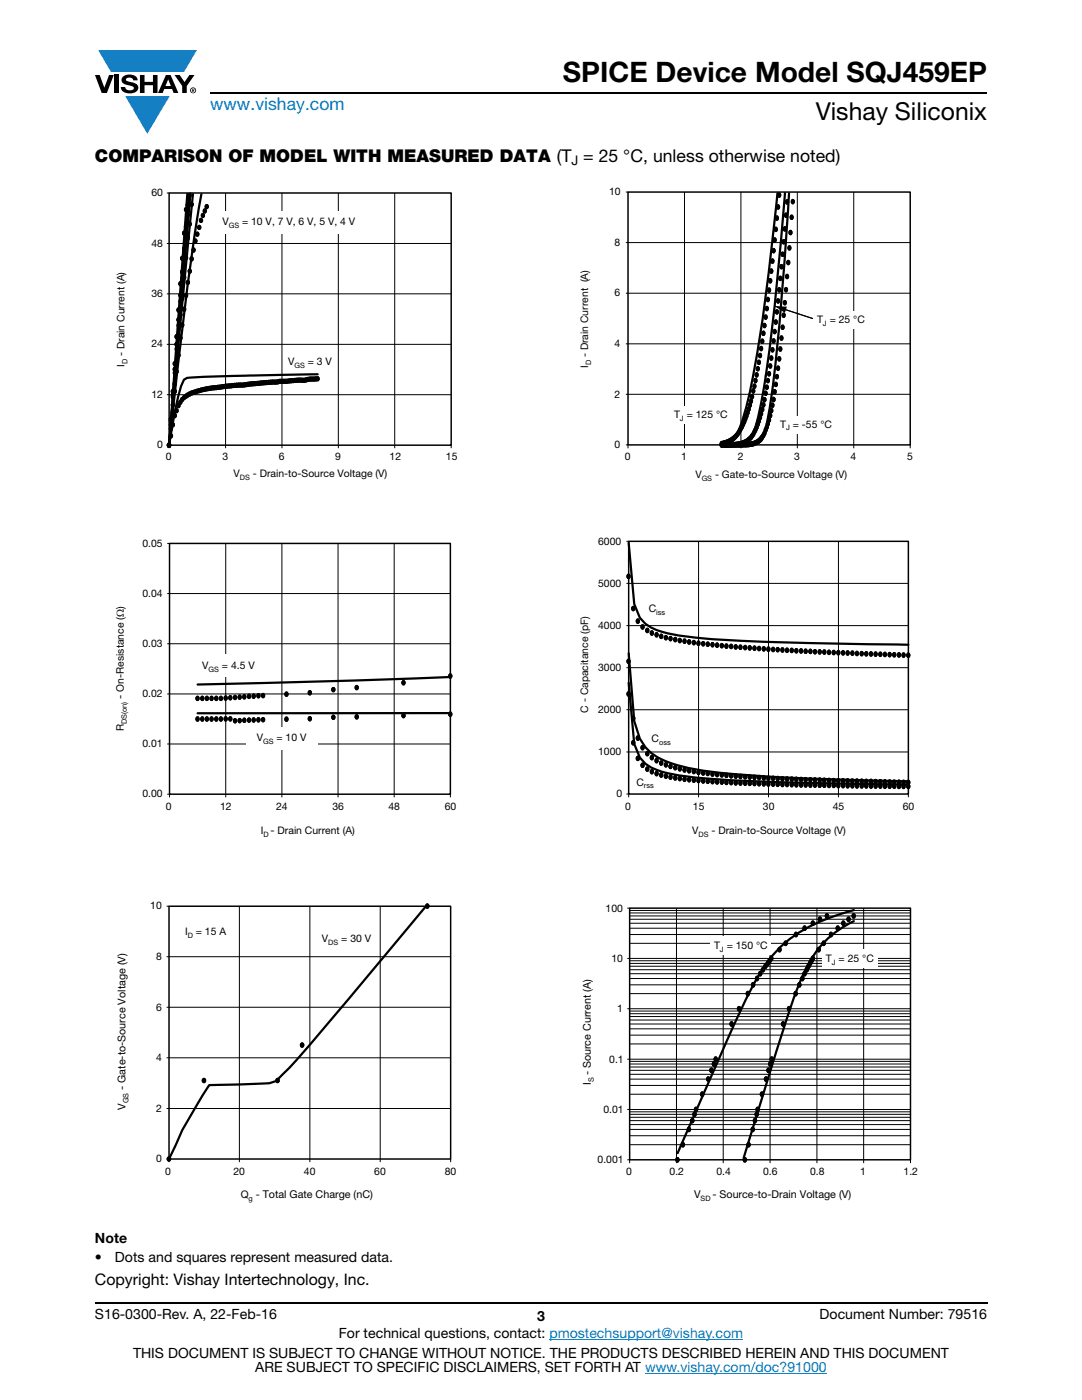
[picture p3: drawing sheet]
<svg xmlns="http://www.w3.org/2000/svg" width="216mm" height="279mm" viewBox="0 0 216 279" stroke-linecap="round" stroke-linejoin="round" font-family="sans-serif">
<defs><g id="words">
<text font-size="5.6" x="112.3" y="16.4">SPICE Device Model SQJ459EP</text>
<text font-size="4.9" x="162.8" y="24">Vishay Siliconix</text>
<text font-size="3.5" fill="#007ec4" x="42" y="21.9">www.vishay.com</text>
<text font-size="3.5" x="18.9" y="32.3">COMPARISON OF MODEL WITH MEASURED DATA (T = 25 °C, unless otherwise noted)</text>
<text font-size="3.2" x="18.9" y="256.4">Copyright: Vishay Intertechnology, Inc.</text>
<g font-size="2.8">
<text x="18.9" y="248.1">Note</text>
<text x="18.9" y="251.9">•</text>
<text x="22.9" y="251.9">Dots and squares represent measured data.</text>
<text x="18.9" y="263.3">S16-0300-Rev. A, 22-Feb-16</text>
<text x="107.2" y="263.6">3</text>
<text x="163.6" y="263.3">Document Number: 79516</text>
<text x="67.6" y="267.1">For technical questions, contact: pmostechsupport@vishay.com</text>
<text x="26.5" y="271">THIS DOCUMENT IS SUBJECT TO CHANGE WITHOUT NOTICE. THE PRODUCTS DESCRIBED HEREIN AND THIS DOCUMENT</text>
<text x="50.9" y="273.8">ARE SUBJECT TO SPECIFIC DISCLAIMERS, SET FORTH AT www.vishay.com/doc?91000</text>
</g>
<text font-size="2.6" x="114" y="33">J</text>
<g font-size="2.1">
<text x="30.2" y="39.1">60</text>
<text x="121.5" y="39">10</text>
<text x="44.4" y="44.9">V</text>
<text x="48.3" y="44.9">= 10 V, 7 V, 6 V, 5 V, 4 V</text>
<text x="30.2" y="49.2">48</text>
<text x="122.6" y="49.1">8</text>
<text x="30.2" y="59.3">36</text>
<text x="122.6" y="59.2">6</text>
<text x="163" y="64.6">T = 25 °C</text>
<text x="30.2" y="69.3">24</text>
<text x="122.6" y="69.3">4</text>
<text x="57.5" y="72.9">V</text>
<text x="61.4" y="72.9">= 3 V</text>
<text x="30.2" y="79.4">12</text>
<text x="122.6" y="79.4">2</text>
<text x="134.5" y="83.4">T</text>
<text x="137" y="83.4">= 125 °C</text>
<text x="31.3" y="89.5">0</text>
<text x="122.6" y="89.4">0</text>
<text x="155.6" y="85.3">T = -55 °C</text>
<text x="33.1" y="91.8">0</text>
<text x="44.4" y="91.8">3</text>
<text x="55.6" y="91.8">6</text>
<text x="66.9" y="91.8">9</text>
<text x="77.7" y="91.8">12</text>
<text x="89" y="91.8">15</text>
<text x="124.7" y="91.9">0</text>
<text x="135.9" y="91.9">1</text>
<text x="147.2" y="91.9">2</text>
<text x="158.5" y="91.9">3</text>
<text x="169.7" y="91.9">4</text>
<text x="181" y="91.9">5</text>
<text x="28.4" y="109.1">0.05</text>
<text x="119.4" y="108.7">6000</text>
<text x="28.4" y="119.1">0.04</text>
<text x="119.4" y="117.1">5000</text>
<text x="119.4" y="125.5">4000</text>
<text x="129.4" y="122.2">C</text>
<text x="28.4" y="129.1">0.03</text>
<text x="40.3" y="133.6">V</text>
<text x="44.3" y="133.6">= 4.5 V</text>
<text x="119.4" y="133.9">3000</text>
<text x="24.7" y="139.4" transform="rotate(-90 24.7 139.4)">- On-Resistance (Ω)</text>
<text x="28.4" y="139.1">0.02</text>
<text x="119.4" y="142.3">2000</text>
<text x="24.7" y="145.9" transform="rotate(-90 24.7 145.9)">R</text>
<text x="28.4" y="149.1">0.01</text>
<text x="51.2" y="148">V</text>
<text x="55.2" y="148">= 10 V</text>
<text x="130" y="148.1">C</text>
<text x="119.4" y="150.7">1000</text>
<text x="28.4" y="159.1">0.00</text>
<text x="33.1" y="161.6">0</text>
<text x="43.9" y="161.6">12</text>
<text x="55.1" y="161.6">24</text>
<text x="66.3" y="161.6">36</text>
<text x="77.5" y="161.6">48</text>
<text x="88.7" y="161.6">60</text>
<text x="123" y="159.1">0</text>
<text x="124.7" y="161.7">0</text>
<text x="127" y="156.8">C</text>
<text x="138.3" y="161.7">15</text>
<text x="152.2" y="161.7">30</text>
<text x="166.2" y="161.7">45</text>
<text x="180.1" y="161.7">60</text>
<text x="52" y="166.4">I - Drain Current (A)</text>
<text x="142" y="166.4">- Drain-to-Source Voltage (V)</text>
<text x="30" y="181.5">10</text>
<text x="120.8" y="181.9">100</text>
<text x="31.2" y="191.6">8</text>
<text x="36.9" y="186.6">I</text>
<text x="39.1" y="186.6">= 15 A</text>
<text x="64.2" y="188">V</text>
<text x="68.1" y="188">= 30 V</text>
<text x="122" y="192">10</text>
<text x="142.5" y="189.5">T</text>
<text x="145" y="189.5">= 150 °C</text>
<text x="164.8" y="192">T = 25 °C</text>
<text x="31.2" y="201.7">6</text>
<text x="123.2" y="202">1</text>
<text x="31.2" y="211.8">4</text>
<text x="121.6" y="212.1">0.1</text>
<text x="25.1" y="221.5" transform="rotate(-90 25.1 221.5)">V</text>
<text x="25.1" y="217.5" transform="rotate(-90 25.1 217.5)">- Gate-to-Source Voltage (V)</text>
<text x="31.2" y="221.9">2</text>
<text x="117.9" y="216.5" transform="rotate(-90 117.9 216.5)">I - Source Current (A)</text>
<text x="120.4" y="222.1">0.01</text>
<text x="31.2" y="232">0</text>
<text x="119.3" y="232.1">0.001</text>
<text x="33" y="234.4">0</text>
<text x="46.6" y="234.4">20</text>
<text x="60.6" y="234.4">40</text>
<text x="74.7" y="234.4">60</text>
<text x="88.7" y="234.4">80</text>
<text x="124.9" y="234.5">0</text>
<text x="133.6" y="234.5">0.2</text>
<text x="138.5" y="239.1">V</text>
<text x="142.2" y="239.1">- Source-to-Drain Voltage (V)</text>
<text x="142.9" y="234.5">0.4</text>
<text x="152.3" y="234.5">0.6</text>
<text x="161.6" y="234.5">0.8</text>
<text x="171.6" y="234.5">1</text>
<text x="180.3" y="234.5">1.2</text>
</g>
<g font-size="2.1" fill="#050504">
<text x="24.9" y="71.1" transform="rotate(-90 24.9 71.1)">- Drain Current (A)</text>
<text x="117.4" y="71.3" transform="rotate(-90 117.4 71.3)">- Drain Current (A)</text>
<text x="24.9" y="73.2" transform="rotate(-90 24.9 73.2)">I</text>
<text x="117.4" y="73.5" transform="rotate(-90 117.4 73.5)">I</text>
<text x="46.6" y="95.2">V</text>
<text x="50.5" y="95.2">- Drain-to-Source Voltage (V)</text>
<text x="138.7" y="95.3">V</text>
<text x="142.7" y="95.3">- Gate-to-Source Voltage (V)</text>
<text x="117.4" y="142.2" transform="rotate(-90 117.4 142.2)">C - Capacitance (pF)</text>
<text x="138.1" y="166.4">V</text>
<text x="48" y="239">Q - Total Gate Charge (nC)</text>
</g>
<g font-size="1.5">
<text x="45.6" y="45.5">GS</text>
<text x="164.2" y="65.2">J</text>
<text x="58.7" y="73.5">GS</text>
<text x="135.7" y="84">J</text>
<text x="156.8" y="85.9">J</text>
<text x="130.9" y="122.8">iss</text>
<text x="41.6" y="134.2">GS</text>
<text x="25.3" y="144.5" transform="rotate(-90 25.3 144.5)">DS(on)</text>
<text x="52.5" y="148.6">GS</text>
<text x="131.5" y="148.7">oss</text>
<text x="128.5" y="157.4">rss</text>
<text x="52.6" y="167">D</text>
<text x="37.5" y="187.2">D</text>
<text x="65.5" y="188.5">DS</text>
<text x="143.7" y="190">J</text>
<text x="166" y="192.6">J</text>
<text x="118.5" y="215.9" transform="rotate(-90 118.5 215.9)">S</text>
<text x="25.7" y="220.2" transform="rotate(-90 25.7 220.2)">GS</text>
<text x="139.8" y="239.7">SD</text>
</g>
<g font-size="1.5" fill="#050504">
<text x="25.5" y="72.7" transform="rotate(-90 25.5 72.7)">D</text>
<text x="118" y="72.9" transform="rotate(-90 118 72.9)">D</text>
<text x="47.9" y="95.8">DS</text>
<text x="140" y="95.9">GS</text>
<text x="139.4" y="167">DS</text>
<text x="49.6" y="239.6">g</text>
</g>
</g></defs>
<g fill="#147fc3">
<path d="M19.6 10h19.7l-2.6 4.3h-1.1h-13.5z"/>
<path d="M25 19.2h8.9l-4.5 7.5z"/>
</g>
<g fill="#000">
<path d="M18.9 15h1l.9 2.5 1-2.5h.9l-1.4 3.6h-1zM22.9 15h.9v3.6h-.9zM24.6 15.3a2.1 2.1 0 0 1 2.8 .3l.1 .4h-.9a.79 .79 0 0 0-.7-.5 .79 .79 0 0 0-.8 .4l.3 .3 1 .2a1.08 1.08 0 0 1 1.2 1 1.08 1.08 0 0 1-1.1 1.2 1.73 1.73 0 0 1-2.4-1.2h.9a.96 .96 0 0 0 .8 .6 .96 .96 0 0 0 .9-.4 1.31 1.31 0 0 0-1.2-.6 1.03 1.03 0 0 1-1.1-.6 1.03 1.03 0 0 1 .2-1.1zM27.9 15h.9v1.3h1.7v-1.3h.9v3.6h-.9v-1.6h-1.7v1.6h-.9zM34.8 15h1.1l.9 1.4 1-1.4h1l-1.5 2.2v1.4h-.9v-1.4z"/>
<path d="M33.6 15.9l.5 1.3h-1.1zM33.1 15l-1.6 3.6h1l.3-.8h1.5l.3 .8h1l-1.6-3.6z"/>
<path d="M38.4 17.8h.2v.2h-.2zM38.3 17.7v.7h.1v-.3l.4 .3-.2-.3 .2-.2-.1-.2z"/>
<path d="M38.1 18a.46 .46 0 0 1 .9 0 .46 .46 0 0 1-.9 0zM37.9 18a.6 .6 0 0 0 1.2 0 .6 .6 0 0 0-1.2 0z"/>
</g>
<path d="M42 18.6h155M18.9 260h178.1" fill="none" stroke="#000" stroke-width=".36"/>
<path d="M109.6 267.3h38.7M128.7 274h36.3" fill="none" stroke="#007ec4" stroke-width=".2"/>
<path d="M22.9 37.3h160.3v203h-160.3z" fill="#fff"/>
<g fill="none" stroke="#000" stroke-width=".2">
<path d="M33.3 38.5h.4M45 38.5v50.9M56.3 38.5v50.9M67.5 38.5v50.9M78.8 38.5v50.9M124.9 38.3h.4M136.6 38.3v51.2M147.8 38.3v51.2M159.1 38.3v51.2M170.4 38.3v51.2M90 58.6h-56.7M90 48.6h-56.7"/>
<path d="M124.9 58.5h56.7M124.9 48.4h.4M125.3 48.4h56.3M90 78.8h-56.7M90 68.7h-56.7M124.9 78.7h56.7M124.9 68.6h56.7M33.3 88.8h.4v.6M90 88.8v.6M124.9 88.8h.4v.7M181.6 88.8v.7M33.4 118.5h56.5"/>
<path d="M33.4 108.5h.4M45 108.5v50.6M56.2 108.5v50.6M67.5 108.5v50.6M78.7 108.5v50.6M125 116.4h56.3M125 108h.4M139.4 108v51.1M153.3 108v51.1M167.3 108v51.1M33.4 138.5h56.5M33.4 128.5h56.5"/>
<path d="M181.3 133.2h-56.3M181.3 124.9h-56.3M33.4 158.5h.4v.6M33.4 148.5h56.5M89.9 158.5v.6M125 141.6h56.3M125 158.5h.4v.6M181.3 158.5v.6M181.3 150.1h-56.3M33.2 190.9h56.7M33.2 180.9h.5M47.8 180.9v51"/>
<path d="M61.8 180.9v51M75.9 180.9v51M125.2 181.2h.4M125.6 198.3h56.1M125.6 196.5h56.1M125.6 195.3h56.1M125.6 194.3h56.1M125.6 193.5h56.1M125.6 192.8h56.1M125.6 192.3h56.1M125.6 191.7h56.1M125.6 188.3h56.1"/>
<path d="M125.6 186.5h56.1M125.6 185.2h56.1M125.6 184.3h56.1M125.6 183.5h56.1M125.6 182.8h56.1M125.6 182.2h56.1M125.6 181.7h56.1M135 181.2v50.9M144.3 181.2v50.9M153.7 181.2v50.9M163 181.2v50.9M172.3 181.2v50.9"/>
<path d="M181.7 191.3h-56.5M33.2 211.1h56.7M33.2 201h56.7M125.6 218.4h56.1M125.6 216.6h56.1M125.6 215.4h56.1M125.6 214.4h56.1M125.6 213.6h56.1M125.6 212.9h56.1M125.6 212.3h56.1M125.6 211.8h56.1M125.6 208.3h56.1"/>
<path d="M125.6 206.6h56.1M125.6 205.3h56.1M125.6 204.4h56.1M125.6 203.6h56.1M125.6 202.9h56.1M125.6 202.3h56.1M125.6 201.8h56.1M181.7 211.4h-56.5M181.7 201.3h-56.5M33.2 221.2h56.7M33.2 231.3h.5v.6M89.9 231.3v.6"/>
<path d="M125.2 231.5h.4v.6M125.6 228.4h56.1M125.6 226.7h56.1M125.6 225.4h56.1M125.6 224.4h56.1M125.6 223.6h56.1M125.6 223h56.1M125.6 222.4h56.1M125.6 221.9h56.1M181.7 221.4h-56.5M181.7 231.5v.6"/>
</g>
<g fill="none" stroke="#000" stroke-width=".3">
<path d="M33.7 38.5h56.3v50.3h-56.3zM37.7 38.7a.33 .33 0 0 1 .4 .3 .33 .33 0 0 1-.4 .3l-.1-.3zM125.3 38.3h56.3v50.5h-56.3zM155.4 38.6a.35 .35 0 0 1 .4 .3 .35 .35 0 0 1-.4 .4l-.2-.4zM156.9 40a.35 .35 0 0 1 .4 .3 .35 .35 0 0 1-.4 .3l-.1-.3zM158.1 39.9a.35 .35 0 0 1 .4 .3 .35 .35 0 0 1-.4 .4l-.2-.4zM35.9 59.8a.33 .33 0 0 1 .4 .4 .33 .33 0 0 1-.4 .3l-.2-.3zM35.9 58.6a.33 .33 0 0 1 .4 .3 .33 .33 0 0 1-.4 .3l-.2-.3zM35.9 56.3a.33 .33 0 0 1 .4 .3 .33 .33 0 0 1-.4 .4l-.2-.4zM36.2 55.4a.33 .33 0 0 1 .4 .3 .33 .33 0 0 1-.4 .3l-.1-.3zM36.2 59.2a.33 .33 0 0 1 .4 .4 .33 .33 0 0 1-.4 .3l-.1-.3zM36.2 53.9a.33 .33 0 0 1 .4 .4 .33 .33 0 0 1-.4 .3l-.1-.3z"/>
<path d="M36.2 51.2a.33 .33 0 0 1 .4 .3 .33 .33 0 0 1-.4 .4l-.1-.4zM36.6 51a.33 .33 0 0 1 .4 .3 .33 .33 0 0 1-.4 .4l-.1-.4zM36.6 55.1a.33 .33 0 0 1 .4 .3 .33 .33 0 0 1-.4 .3l-.1-.3zM36.6 49.3a.33 .33 0 0 1 .4 .4 .33 .33 0 0 1-.4 .3l-.1-.3zM36.6 46.2a.33 .33 0 0 1 .4 .3 .33 .33 0 0 1-.4 .3l-.1-.3zM37 46.6a.33 .33 0 0 1 .4 .4 .33 .33 0 0 1-.4 .3l-.2-.3zM37 58.6a.33 .33 0 0 1 .4 .4 .33 .33 0 0 1-.4 .3l-.2-.3zM37 51.1a.33 .33 0 0 1 .4 .3 .33 .33 0 0 1-.4 .4l-.2-.4zM37 44.9a.33 .33 0 0 1 .4 .3 .33 .33 0 0 1-.4 .3l-.2-.3zM37 41.5a.33 .33 0 0 1 .4 .3 .33 .33 0 0 1-.4 .3l-.2-.3zM37.3 42.6a.33 .33 0 0 1 .5 .3 .33 .33 0 0 1-.5 .3l-.1-.3zM37.3 56a.33 .33 0 0 1 .5 .4 .33 .33 0 0 1-.5 .3l-.1-.3z"/>
<path d="M37.3 47.2a.33 .33 0 0 1 .5 .3 .33 .33 0 0 1-.5 .3l-.1-.3zM37.3 40.5a.33 .33 0 0 1 .5 .4 .33 .33 0 0 1-.5 .3l-.1-.3zM37.7 53.8a.33 .33 0 0 1 .4 .3 .33 .33 0 0 1-.4 .3l-.1-.3zM37.7 44.4a.33 .33 0 0 1 .4 .3 .33 .33 0 0 1-.4 .4l-.1-.4zM38.1 51.3a.33 .33 0 0 1 .4 .4 .33 .33 0 0 1-.4 .3l-.1-.3zM38.1 40.5a.33 .33 0 0 1 .4 .3 .33 .33 0 0 1-.4 .3l-.1-.3zM38.5 49.6a.33 .33 0 0 1 .4 .3 .33 .33 0 0 1-.4 .3l-.2-.3zM38.8 47.8a.33 .33 0 0 1 .5 .3 .33 .33 0 0 1-.5 .3l-.1-.3zM39.2 46.4a.33 .33 0 0 1 .4 .3 .33 .33 0 0 1-.4 .4l-.1-.4zM39.6 45.1a.33 .33 0 0 1 .4 .3 .33 .33 0 0 1-.4 .3l-.1-.3zM40 43.7a.33 .33 0 0 1 .4 .3 .33 .33 0 0 1-.4 .3l-.2-.3zM40.3 42.7a.33 .33 0 0 1 .5 .3 .33 .33 0 0 1-.5 .3l-.1-.3z"/>
<path d="M40.7 41.8a.33 .33 0 0 1 .5 .3 .33 .33 0 0 1-.5 .3l-.1-.3zM41.1 40.9a.33 .33 0 0 1 .4 .3 .33 .33 0 0 1-.4 .4l-.1-.4zM153.1 59.4a.35 .35 0 0 1 .4 .4 .35 .35 0 0 1-.4 .3l-.1-.3zM153.3 57.6a.35 .35 0 0 1 .4 .3 .35 .35 0 0 1-.4 .3l-.1-.3zM153.6 55.7a.35 .35 0 0 1 .4 .3 .35 .35 0 0 1-.4 .4l-.2-.4zM153.8 53.8a.35 .35 0 0 1 .4 .3 .35 .35 0 0 1-.4 .3l-.2-.3zM154 51.8a.35 .35 0 0 1 .4 .3 .35 .35 0 0 1-.4 .4l-.1-.4zM154.2 49.7a.35 .35 0 0 1 .4 .3 .35 .35 0 0 1-.4 .4l-.1-.4zM154.4 47.6a.35 .35 0 0 1 .4 .3 .35 .35 0 0 1-.4 .3l-.1-.3zM154.7 45.4a.35 .35 0 0 1 .4 .4 .35 .35 0 0 1-.4 .3l-.2-.3zM154.9 43.2a.35 .35 0 0 1 .4 .3 .35 .35 0 0 1-.4 .4l-.1-.4zM155.1 59.7a.35 .35 0 0 1 .4 .4 .35 .35 0 0 1-.4 .3l-.1-.3z"/>
<path d="M155.1 41a.35 .35 0 0 1 .4 .3 .35 .35 0 0 1-.4 .4l-.1-.4zM155.4 57.5a.35 .35 0 0 1 .4 .3 .35 .35 0 0 1-.4 .4l-.2-.4zM155.6 55.2a.35 .35 0 0 1 .4 .4 .35 .35 0 0 1-.4 .3l-.2-.3zM155.8 52.9a.35 .35 0 0 1 .4 .3 .35 .35 0 0 1-.4 .4l-.1-.4zM156 50.4a.35 .35 0 0 1 .4 .3 .35 .35 0 0 1-.4 .4l-.1-.4zM156.2 47.9a.35 .35 0 0 1 .4 .3 .35 .35 0 0 1-.4 .4l-.1-.4zM156.5 45.3a.35 .35 0 0 1 .4 .4 .35 .35 0 0 1-.4 .3l-.2-.3zM156.7 57.5a.35 .35 0 0 1 .4 .3 .35 .35 0 0 1-.4 .4l-.1-.4zM156.7 42.6a.35 .35 0 0 1 .4 .4 .35 .35 0 0 1-.4 .3l-.1-.3zM156.9 54.8a.35 .35 0 0 1 .4 .4 .35 .35 0 0 1-.4 .3l-.1-.3zM157.2 52.1a.35 .35 0 0 1 .4 .3 .35 .35 0 0 1-.4 .3l-.2-.3zM157.4 49.1a.35 .35 0 0 1 .4 .4 .35 .35 0 0 1-.4 .3l-.1-.3z"/>
<path d="M157.6 46.1a.35 .35 0 0 1 .4 .3 .35 .35 0 0 1-.4 .3l-.1-.3zM157.8 43a.35 .35 0 0 1 .4 .4 .35 .35 0 0 1-.4 .3l-.1-.3zM34.4 78.9a.33 .33 0 0 1 .4 .3 .33 .33 0 0 1-.4 .4l-.2-.4zM34.4 78.6a.33 .33 0 0 1 .4 .3 .33 .33 0 0 1-.4 .3l-.2-.3zM34.4 77.8a.33 .33 0 0 1 .4 .3 .33 .33 0 0 1-.4 .3l-.2-.3zM34.7 74.1a.33 .33 0 0 1 .5 .3 .33 .33 0 0 1-.5 .4l-.1-.4zM34.7 77.8a.33 .33 0 0 1 .5 .3 .33 .33 0 0 1-.5 .3l-.1-.3zM34.7 76.3a.33 .33 0 0 1 .5 .3 .33 .33 0 0 1-.5 .3l-.1-.3zM34.7 73.4a.33 .33 0 0 1 .5 .3 .33 .33 0 0 1-.5 .3l-.1-.3zM34.7 72.3a.33 .33 0 0 1 .5 .3 .33 .33 0 0 1-.5 .3l-.1-.3zM35.1 69.3a.33 .33 0 0 1 .4 .3 .33 .33 0 0 1-.4 .4l-.1-.4zM35.1 73.8a.33 .33 0 0 1 .4 .4 .33 .33 0 0 1-.4 .3l-.1-.3z"/>
<path d="M35.1 72.2a.33 .33 0 0 1 .4 .3 .33 .33 0 0 1-.4 .3l-.1-.3zM35.1 68.4a.33 .33 0 0 1 .4 .3 .33 .33 0 0 1-.4 .3l-.1-.3zM35.1 66.9a.33 .33 0 0 1 .4 .3 .33 .33 0 0 1-.4 .3l-.1-.3zM35.5 64.6a.33 .33 0 0 1 .4 .3 .33 .33 0 0 1-.4 .4l-.2-.4zM35.5 70.6a.33 .33 0 0 1 .4 .3 .33 .33 0 0 1-.4 .3l-.2-.3zM35.5 66.6a.33 .33 0 0 1 .4 .4 .33 .33 0 0 1-.4 .3l-.2-.3zM35.5 63.5a.33 .33 0 0 1 .4 .3 .33 .33 0 0 1-.4 .3l-.2-.3zM35.5 61.5a.33 .33 0 0 1 .4 .4 .33 .33 0 0 1-.4 .3l-.2-.3zM35.9 79.9a.33 .33 0 0 1 .4 .4 .33 .33 0 0 1-.4 .3l-.2-.3zM35.9 67.1a.33 .33 0 0 1 .4 .4 .33 .33 0 0 1-.4 .3l-.2-.3zM35.9 62.5a.33 .33 0 0 1 .4 .3 .33 .33 0 0 1-.4 .3l-.2-.3zM36.2 79.4a.33 .33 0 0 1 .4 .3 .33 .33 0 0 1-.4 .3l-.1-.3z"/>
<path d="M36.2 64.5a.33 .33 0 0 1 .4 .4 .33 .33 0 0 1-.4 .3l-.1-.3zM36.6 79a.33 .33 0 0 1 .4 .3 .33 .33 0 0 1-.4 .4l-.1-.4zM36.6 61.4a.33 .33 0 0 1 .4 .3 .33 .33 0 0 1-.4 .3l-.1-.3zM37 78.7a.33 .33 0 0 1 .4 .4 .33 .33 0 0 1-.4 .3l-.2-.3zM37.3 78.5a.33 .33 0 0 1 .5 .3 .33 .33 0 0 1-.5 .3l-.1-.3zM37.7 78.3a.33 .33 0 0 1 .4 .3 .33 .33 0 0 1-.4 .3l-.1-.3zM38.1 78.1a.33 .33 0 0 1 .4 .3 .33 .33 0 0 1-.4 .4l-.1-.4zM38.5 78a.33 .33 0 0 1 .4 .3 .33 .33 0 0 1-.4 .3l-.2-.3zM38.8 77.9a.33 .33 0 0 1 .5 .3 .33 .33 0 0 1-.5 .3l-.1-.3zM39.2 77.8a.33 .33 0 0 1 .4 .3 .33 .33 0 0 1-.4 .3l-.1-.3zM39.6 77.6a.33 .33 0 0 1 .4 .4 .33 .33 0 0 1-.4 .3l-.1-.3zM40 77.5a.33 .33 0 0 1 .4 .4 .33 .33 0 0 1-.4 .3l-.2-.3z"/>
<path d="M40.3 77.4a.33 .33 0 0 1 .5 .3 .33 .33 0 0 1-.5 .4l-.1-.4zM40.7 77.4a.33 .33 0 0 1 .5 .3 .33 .33 0 0 1-.5 .3l-.1-.3zM41.1 77.3a.33 .33 0 0 1 .4 .3 .33 .33 0 0 1-.4 .3l-.1-.3zM41.5 77.2a.33 .33 0 0 1 .4 .3 .33 .33 0 0 1-.4 .4l-.2-.4zM41.9 77.2a.33 .33 0 0 1 .4 .3 .33 .33 0 0 1-.4 .3l-.2-.3zM42.2 77.1a.33 .33 0 0 1 .5 .3 .33 .33 0 0 1-.5 .3l-.1-.3zM42.6 77.1a.33 .33 0 0 1 .4 .3 .33 .33 0 0 1-.4 .3l-.1-.3zM43 77a.33 .33 0 0 1 .4 .4 .33 .33 0 0 1-.4 .3l-.2-.3zM43.4 77a.33 .33 0 0 1 .4 .3 .33 .33 0 0 1-.4 .3l-.2-.3zM43.7 76.9a.33 .33 0 0 1 .5 .4 .33 .33 0 0 1-.5 .3l-.1-.3zM44.1 76.9a.33 .33 0 0 1 .4 .3 .33 .33 0 0 1-.4 .3l-.1-.3zM44.5 76.8a.33 .33 0 0 1 .4 .3 .33 .33 0 0 1-.4 .4l-.2-.4z"/>
<path d="M44.9 76.8a.33 .33 0 0 1 .4 .3 .33 .33 0 0 1-.4 .3l-.2-.3zM45.2 76.7a.33 .33 0 0 1 .4 .4 .33 .33 0 0 1-.4 .3l-.1-.3zM45.6 76.7a.33 .33 0 0 1 .4 .3 .33 .33 0 0 1-.4 .4l-.1-.4zM46 76.7a.33 .33 0 0 1 .4 .3 .33 .33 0 0 1-.4 .3l-.2-.3zM46.3 76.6a.33 .33 0 0 1 .5 .3 .33 .33 0 0 1-.5 .4l-.1-.4zM46.7 76.6a.33 .33 0 0 1 .4 .3 .33 .33 0 0 1-.4 .3l-.1-.3zM47.1 76.6a.33 .33 0 0 1 .4 .3 .33 .33 0 0 1-.4 .3l-.1-.3zM47.5 76.5a.33 .33 0 0 1 .4 .4 .33 .33 0 0 1-.4 .3l-.2-.3zM47.8 76.5a.33 .33 0 0 1 .5 .4 .33 .33 0 0 1-.5 .3l-.1-.3zM48.2 76.5a.33 .33 0 0 1 .5 .4 .33 .33 0 0 1-.5 .3l-.1-.3zM48.6 76.5a.33 .33 0 0 1 .4 .3 .33 .33 0 0 1-.4 .3l-.1-.3zM49 76.4a.33 .33 0 0 1 .4 .4 .33 .33 0 0 1-.4 .3l-.2-.3z"/>
<path d="M49.4 76.4a.33 .33 0 0 1 .4 .3 .33 .33 0 0 1-.4 .3l-.2-.3zM49.7 76.3a.33 .33 0 0 1 .5 .3 .33 .33 0 0 1-.5 .4l-.1-.4zM50.1 76.3a.33 .33 0 0 1 .4 .3 .33 .33 0 0 1-.4 .3l-.1-.3zM50.5 76.3a.33 .33 0 0 1 .4 .3 .33 .33 0 0 1-.4 .3l-.2-.3zM50.9 76.2a.33 .33 0 0 1 .4 .4 .33 .33 0 0 1-.4 .3l-.2-.3zM51.2 76.2a.33 .33 0 0 1 .5 .3 .33 .33 0 0 1-.5 .3l-.1-.3zM51.6 76.2a.33 .33 0 0 1 .4 .3 .33 .33 0 0 1-.4 .3l-.1-.3zM52 76.1a.33 .33 0 0 1 .4 .3 .33 .33 0 0 1-.4 .4l-.2-.4zM52.4 76.1a.33 .33 0 0 1 .4 .3 .33 .33 0 0 1-.4 .3l-.2-.3zM52.7 76.1a.33 .33 0 0 1 .5 .3 .33 .33 0 0 1-.5 .3l-.1-.3zM53.1 76a.33 .33 0 0 1 .4 .3 .33 .33 0 0 1-.4 .4l-.1-.4zM53.5 76a.33 .33 0 0 1 .4 .3 .33 .33 0 0 1-.4 .3l-.2-.3z"/>
<path d="M53.9 76a.33 .33 0 0 1 .4 .3 .33 .33 0 0 1-.4 .3l-.2-.3zM54.2 75.9a.33 .33 0 0 1 .4 .4 .33 .33 0 0 1-.4 .3l-.1-.3zM54.6 75.9a.33 .33 0 0 1 .4 .4 .33 .33 0 0 1-.4 .3l-.1-.3zM55 75.9a.33 .33 0 0 1 .4 .4 .33 .33 0 0 1-.4 .3l-.2-.3zM55.3 75.9a.33 .33 0 0 1 .5 .3 .33 .33 0 0 1-.5 .3l-.1-.3zM55.7 75.8a.33 .33 0 0 1 .5 .3 .33 .33 0 0 1-.5 .3l-.1-.3zM56.1 75.8a.33 .33 0 0 1 .4 .3 .33 .33 0 0 1-.4 .3l-.1-.3zM56.5 75.8a.33 .33 0 0 1 .4 .3 .33 .33 0 0 1-.4 .3l-.1-.3zM56.9 75.8a.33 .33 0 0 1 .4 .3 .33 .33 0 0 1-.4 .3l-.2-.3zM57.2 75.8a.33 .33 0 0 1 .5 .3 .33 .33 0 0 1-.5 .3l-.1-.3zM57.6 75.7a.33 .33 0 0 1 .4 .3 .33 .33 0 0 1-.4 .3l-.1-.3zM58 75.7a.33 .33 0 0 1 .4 .3 .33 .33 0 0 1-.4 .3l-.2-.3z"/>
<path d="M58.4 75.6a.33 .33 0 0 1 .4 .4 .33 .33 0 0 1-.4 .3l-.2-.3zM58.7 75.6a.33 .33 0 0 1 .5 .3 .33 .33 0 0 1-.5 .3l-.1-.3zM59.1 75.6a.33 .33 0 0 1 .4 .3 .33 .33 0 0 1-.4 .3l-.1-.3zM59.5 75.5a.33 .33 0 0 1 .4 .4 .33 .33 0 0 1-.4 .3l-.2-.3zM59.9 75.5a.33 .33 0 0 1 .4 .4 .33 .33 0 0 1-.4 .3l-.2-.3zM60.2 75.6a.33 .33 0 0 1 .5 .3 .33 .33 0 0 1-.5 .3l-.1-.3zM60.6 75.6a.33 .33 0 0 1 .4 .3 .33 .33 0 0 1-.4 .3l-.1-.3zM61 75.5a.33 .33 0 0 1 .4 .3 .33 .33 0 0 1-.4 .3l-.2-.3zM61.4 75.4a.33 .33 0 0 1 .4 .3 .33 .33 0 0 1-.4 .3l-.2-.3zM61.7 75.3a.33 .33 0 0 1 .5 .4 .33 .33 0 0 1-.5 .3l-.1-.3zM62.1 75.3a.33 .33 0 0 1 .4 .4 .33 .33 0 0 1-.4 .3l-.1-.3zM62.5 75.3a.33 .33 0 0 1 .4 .4 .33 .33 0 0 1-.4 .3l-.2-.3z"/>
<path d="M62.9 75.3a.33 .33 0 0 1 .4 .3 .33 .33 0 0 1-.4 .3l-.2-.3zM63.2 75.3a.33 .33 0 0 1 .5 .3 .33 .33 0 0 1-.5 .3l-.1-.3zM149.7 79.7a.35 .35 0 0 1 .4 .3 .35 .35 0 0 1-.4 .4l-.1-.4zM149.9 78.8a.35 .35 0 0 1 .4 .4 .35 .35 0 0 1-.4 .3l-.1-.3zM150.2 77.7a.35 .35 0 0 1 .4 .3 .35 .35 0 0 1-.4 .4l-.2-.4zM150.4 76.7a.35 .35 0 0 1 .4 .4 .35 .35 0 0 1-.4 .3l-.1-.3zM150.6 75.6a.35 .35 0 0 1 .4 .4 .35 .35 0 0 1-.4 .3l-.1-.3zM150.8 74.5a.35 .35 0 0 1 .4 .3 .35 .35 0 0 1-.4 .4l-.1-.4zM151.1 73.2a.35 .35 0 0 1 .4 .4 .35 .35 0 0 1-.4 .3l-.1-.3zM151.3 72a.35 .35 0 0 1 .4 .3 .35 .35 0 0 1-.4 .4l-.1-.4zM151.5 70.6a.35 .35 0 0 1 .4 .4 .35 .35 0 0 1-.4 .3l-.1-.3zM151.7 69.2a.35 .35 0 0 1 .4 .4 .35 .35 0 0 1-.4 .3l-.1-.3z"/>
<path d="M152 67.8a.35 .35 0 0 1 .4 .3 .35 .35 0 0 1-.4 .3l-.2-.3zM152.2 66.2a.35 .35 0 0 1 .4 .3 .35 .35 0 0 1-.4 .4l-.1-.4zM152.4 79.4a.35 .35 0 0 1 .4 .4 .35 .35 0 0 1-.4 .3l-.1-.3zM152.4 64.6a.35 .35 0 0 1 .4 .4 .35 .35 0 0 1-.4 .3l-.1-.3zM152.6 78.2a.35 .35 0 0 1 .4 .3 .35 .35 0 0 1-.4 .3l-.1-.3zM152.6 62.9a.35 .35 0 0 1 .4 .4 .35 .35 0 0 1-.4 .3l-.1-.3zM152.9 76.9a.35 .35 0 0 1 .4 .4 .35 .35 0 0 1-.4 .3l-.2-.3zM152.9 61.2a.35 .35 0 0 1 .4 .4 .35 .35 0 0 1-.4 .3l-.2-.3zM153.1 75.6a.35 .35 0 0 1 .4 .4 .35 .35 0 0 1-.4 .3l-.1-.3zM153.3 74.3a.35 .35 0 0 1 .4 .3 .35 .35 0 0 1-.4 .3l-.1-.3zM153.6 72.7a.35 .35 0 0 1 .4 .3 .35 .35 0 0 1-.4 .4l-.2-.4zM153.8 71.1a.35 .35 0 0 1 .4 .4 .35 .35 0 0 1-.4 .3l-.2-.3z"/>
<path d="M154 69.5a.35 .35 0 0 1 .4 .3 .35 .35 0 0 1-.4 .4l-.1-.4zM154.2 79.4a.35 .35 0 0 1 .4 .3 .35 .35 0 0 1-.4 .4l-.1-.4zM154.2 67.7a.35 .35 0 0 1 .4 .3 .35 .35 0 0 1-.4 .4l-.1-.4zM154.4 77.8a.35 .35 0 0 1 .4 .4 .35 .35 0 0 1-.4 .3l-.1-.3zM154.4 65.8a.35 .35 0 0 1 .4 .4 .35 .35 0 0 1-.4 .3l-.1-.3zM154.7 76.4a.35 .35 0 0 1 .4 .3 .35 .35 0 0 1-.4 .4l-.2-.4zM154.7 63.9a.35 .35 0 0 1 .4 .4 .35 .35 0 0 1-.4 .3l-.2-.3zM154.9 74.8a.35 .35 0 0 1 .4 .4 .35 .35 0 0 1-.4 .3l-.1-.3zM154.9 61.9a.35 .35 0 0 1 .4 .3 .35 .35 0 0 1-.4 .4l-.1-.4zM155.1 73.1a.35 .35 0 0 1 .4 .4 .35 .35 0 0 1-.4 .3l-.1-.3zM155.4 71.3a.35 .35 0 0 1 .4 .3 .35 .35 0 0 1-.4 .4l-.2-.4zM155.6 69.3a.35 .35 0 0 1 .4 .4 .35 .35 0 0 1-.4 .3l-.2-.3z"/>
<path d="M155.8 67.1a.35 .35 0 0 1 .4 .4 .35 .35 0 0 1-.4 .3l-.1-.3zM156 65a.35 .35 0 0 1 .4 .3 .35 .35 0 0 1-.4 .4l-.1-.4zM156.2 62.6a.35 .35 0 0 1 .4 .3 .35 .35 0 0 1-.4 .4l-.1-.4zM156.5 60.1a.35 .35 0 0 1 .4 .3 .35 .35 0 0 1-.4 .3l-.2-.3zM33.6 88.5a.33 .33 0 0 1 .4 .3 .33 .33 0 0 1-.4 .4l-.2-.4zM34 83.9a.33 .33 0 0 1 .4 .3 .33 .33 0 0 1-.4 .3l-.2-.3zM34 86.7a.33 .33 0 0 1 .4 .3 .33 .33 0 0 1-.4 .3l-.2-.3zM34 85.2a.33 .33 0 0 1 .4 .4 .33 .33 0 0 1-.4 .3l-.2-.3zM34 84.5a.33 .33 0 0 1 .4 .3 .33 .33 0 0 1-.4 .3l-.2-.3zM34 83.6a.33 .33 0 0 1 .4 .3 .33 .33 0 0 1-.4 .3l-.2-.3zM34 83.3a.33 .33 0 0 1 .4 .3 .33 .33 0 0 1-.4 .3l-.2-.3zM34.4 84.5a.33 .33 0 0 1 .4 .3 .33 .33 0 0 1-.4 .3l-.2-.3z"/>
<path d="M34.4 81.9a.33 .33 0 0 1 .4 .4 .33 .33 0 0 1-.4 .3l-.2-.3zM34.4 80.5a.33 .33 0 0 1 .4 .3 .33 .33 0 0 1-.4 .3l-.2-.3zM34.7 82.6a.33 .33 0 0 1 .5 .4 .33 .33 0 0 1-.5 .3l-.1-.3zM35.1 81.6a.33 .33 0 0 1 .4 .4 .33 .33 0 0 1-.4 .3l-.1-.3zM35.5 80.6a.33 .33 0 0 1 .4 .3 .33 .33 0 0 1-.4 .4l-.2-.4zM143.9 88.4a.35 .35 0 0 1 .4 .4 .35 .35 0 0 1-.4 .3l-.2-.3zM143.9 88.2a.35 .35 0 0 1 .4 .3 .35 .35 0 0 1-.4 .4l-.2-.4zM144.1 88.4a.35 .35 0 0 1 .4 .4 .35 .35 0 0 1-.4 .3l-.1-.3zM144.1 88.2a.35 .35 0 0 1 .4 .3 .35 .35 0 0 1-.4 .3l-.1-.3zM144.3 88.4a.35 .35 0 0 1 .4 .4 .35 .35 0 0 1-.4 .3l-.1-.3zM144.3 88.1a.35 .35 0 0 1 .4 .3 .35 .35 0 0 1-.4 .4l-.1-.4zM144.5 88.4a.35 .35 0 0 1 .4 .4 .35 .35 0 0 1-.4 .3l-.1-.3z"/>
<path d="M144.5 88a.35 .35 0 0 1 .4 .4 .35 .35 0 0 1-.4 .3l-.1-.3zM144.8 88.4a.35 .35 0 0 1 .4 .4 .35 .35 0 0 1-.4 .3l-.2-.3zM144.8 88a.35 .35 0 0 1 .4 .3 .35 .35 0 0 1-.4 .4l-.2-.4zM145 88.4a.35 .35 0 0 1 .4 .4 .35 .35 0 0 1-.4 .3l-.1-.3zM145 87.9a.35 .35 0 0 1 .4 .3 .35 .35 0 0 1-.4 .4l-.1-.4zM145.2 88.4a.35 .35 0 0 1 .4 .4 .35 .35 0 0 1-.4 .3l-.1-.3zM145.2 87.8a.35 .35 0 0 1 .4 .3 .35 .35 0 0 1-.4 .4l-.1-.4zM145.4 88.4a.35 .35 0 0 1 .4 .4 .35 .35 0 0 1-.4 .3l-.1-.3zM145.4 87.7a.35 .35 0 0 1 .4 .3 .35 .35 0 0 1-.4 .4l-.1-.4zM145.7 88.4a.35 .35 0 0 1 .4 .4 .35 .35 0 0 1-.4 .3l-.2-.3zM145.7 87.6a.35 .35 0 0 1 .4 .3 .35 .35 0 0 1-.4 .3l-.2-.3zM145.9 88.4a.35 .35 0 0 1 .4 .4 .35 .35 0 0 1-.4 .3l-.1-.3z"/>
<path d="M145.9 87.4a.35 .35 0 0 1 .4 .3 .35 .35 0 0 1-.4 .4l-.1-.4zM146.1 88.4a.35 .35 0 0 1 .4 .4 .35 .35 0 0 1-.4 .3l-.1-.3zM146.1 88.4a.35 .35 0 0 1 .4 .3 .35 .35 0 0 1-.4 .4l-.1-.4zM146.1 87.2a.35 .35 0 0 1 .4 .4 .35 .35 0 0 1-.4 .3l-.1-.3zM146.3 88.4a.35 .35 0 0 1 .4 .4 .35 .35 0 0 1-.4 .3l-.1-.3zM146.3 88.4a.35 .35 0 0 1 .4 .3 .35 .35 0 0 1-.4 .4l-.1-.4zM146.3 87a.35 .35 0 0 1 .4 .4 .35 .35 0 0 1-.4 .3l-.1-.3zM146.6 88.4a.35 .35 0 0 1 .4 .4 .35 .35 0 0 1-.4 .3l-.2-.3zM146.6 88.4a.35 .35 0 0 1 .4 .3 .35 .35 0 0 1-.4 .4l-.2-.4zM146.6 86.8a.35 .35 0 0 1 .4 .4 .35 .35 0 0 1-.4 .3l-.2-.3zM146.8 88.4a.35 .35 0 0 1 .4 .4 .35 .35 0 0 1-.4 .3l-.1-.3zM146.8 88.3a.35 .35 0 0 1 .4 .4 .35 .35 0 0 1-.4 .3l-.1-.3z"/>
<path d="M146.8 86.6a.35 .35 0 0 1 .4 .3 .35 .35 0 0 1-.4 .4l-.1-.4zM147 88.4a.35 .35 0 0 1 .4 .4 .35 .35 0 0 1-.4 .3l-.1-.3zM147 88.3a.35 .35 0 0 1 .4 .4 .35 .35 0 0 1-.4 .3l-.1-.3zM147 86.3a.35 .35 0 0 1 .4 .4 .35 .35 0 0 1-.4 .3l-.1-.3zM147.3 88.4a.35 .35 0 0 1 .3 .4 .35 .35 0 0 1-.3 .3l-.2-.3zM147.3 88.3a.35 .35 0 0 1 .3 .3 .35 .35 0 0 1-.3 .4l-.2-.4zM147.3 86a.35 .35 0 0 1 .3 .3 .35 .35 0 0 1-.3 .4l-.2-.4zM147.5 88.4a.35 .35 0 0 1 .4 .4 .35 .35 0 0 1-.4 .3l-.2-.3zM147.5 88.3a.35 .35 0 0 1 .4 .3 .35 .35 0 0 1-.4 .3l-.2-.3zM147.5 85.6a.35 .35 0 0 1 .4 .4 .35 .35 0 0 1-.4 .3l-.2-.3zM147.7 88.4a.35 .35 0 0 1 .4 .4 .35 .35 0 0 1-.4 .3l-.1-.3zM147.7 88.2a.35 .35 0 0 1 .4 .3 .35 .35 0 0 1-.4 .4l-.1-.4z"/>
<path d="M147.7 85.2a.35 .35 0 0 1 .4 .4 .35 .35 0 0 1-.4 .3l-.1-.3zM147.9 88.4a.35 .35 0 0 1 .4 .4 .35 .35 0 0 1-.4 .3l-.1-.3zM147.9 88.1a.35 .35 0 0 1 .4 .4 .35 .35 0 0 1-.4 .3l-.1-.3zM147.9 84.8a.35 .35 0 0 1 .4 .4 .35 .35 0 0 1-.4 .3l-.1-.3zM148.1 88.4a.35 .35 0 0 1 .4 .4 .35 .35 0 0 1-.4 .3l-.1-.3zM148.1 88.1a.35 .35 0 0 1 .4 .3 .35 .35 0 0 1-.4 .3l-.1-.3zM148.1 84.4a.35 .35 0 0 1 .4 .3 .35 .35 0 0 1-.4 .3l-.1-.3zM148.4 88.4a.35 .35 0 0 1 .4 .4 .35 .35 0 0 1-.4 .3l-.2-.3zM148.4 88a.35 .35 0 0 1 .4 .3 .35 .35 0 0 1-.4 .4l-.2-.4zM148.4 83.8a.35 .35 0 0 1 .4 .4 .35 .35 0 0 1-.4 .3l-.2-.3zM148.6 88.4a.35 .35 0 0 1 .4 .4 .35 .35 0 0 1-.4 .3l-.1-.3zM148.6 87.9a.35 .35 0 0 1 .4 .3 .35 .35 0 0 1-.4 .4l-.1-.4z"/>
<path d="M148.6 83.3a.35 .35 0 0 1 .4 .3 .35 .35 0 0 1-.4 .4l-.1-.4zM148.8 88.4a.35 .35 0 0 1 .4 .4 .35 .35 0 0 1-.4 .3l-.1-.3zM148.8 87.7a.35 .35 0 0 1 .4 .4 .35 .35 0 0 1-.4 .3l-.1-.3zM148.8 82.7a.35 .35 0 0 1 .4 .3 .35 .35 0 0 1-.4 .4l-.1-.4zM149 88.4a.35 .35 0 0 1 .4 .3 .35 .35 0 0 1-.4 .4l-.1-.4zM149 87.6a.35 .35 0 0 1 .4 .3 .35 .35 0 0 1-.4 .4l-.1-.4zM149 82a.35 .35 0 0 1 .4 .4 .35 .35 0 0 1-.4 .3l-.1-.3zM149.3 88.4a.35 .35 0 0 1 .4 .3 .35 .35 0 0 1-.4 .4l-.2-.4zM149.3 87.4a.35 .35 0 0 1 .4 .3 .35 .35 0 0 1-.4 .4l-.2-.4zM149.3 81.3a.35 .35 0 0 1 .4 .4 .35 .35 0 0 1-.4 .3l-.2-.3zM149.5 88.3a.35 .35 0 0 1 .4 .4 .35 .35 0 0 1-.4 .3l-.1-.3zM149.5 87.2a.35 .35 0 0 1 .4 .3 .35 .35 0 0 1-.4 .4l-.1-.4z"/>
<path d="M149.5 80.5a.35 .35 0 0 1 .4 .4 .35 .35 0 0 1-.4 .3l-.1-.3zM149.7 88.3a.35 .35 0 0 1 .4 .4 .35 .35 0 0 1-.4 .3l-.1-.3zM149.7 87a.35 .35 0 0 1 .4 .3 .35 .35 0 0 1-.4 .3l-.1-.3zM149.9 88.3a.35 .35 0 0 1 .4 .3 .35 .35 0 0 1-.4 .3l-.1-.3zM149.9 86.6a.35 .35 0 0 1 .4 .4 .35 .35 0 0 1-.4 .3l-.1-.3zM150.2 88.2a.35 .35 0 0 1 .4 .4 .35 .35 0 0 1-.4 .3l-.2-.3zM150.2 86.3a.35 .35 0 0 1 .4 .4 .35 .35 0 0 1-.4 .3l-.2-.3zM150.4 88.1a.35 .35 0 0 1 .4 .4 .35 .35 0 0 1-.4 .3l-.1-.3zM150.4 85.8a.35 .35 0 0 1 .4 .4 .35 .35 0 0 1-.4 .3l-.1-.3zM150.6 88a.35 .35 0 0 1 .4 .4 .35 .35 0 0 1-.4 .3l-.1-.3zM150.6 85.4a.35 .35 0 0 1 .4 .4 .35 .35 0 0 1-.4 .3l-.1-.3zM150.8 87.9a.35 .35 0 0 1 .4 .4 .35 .35 0 0 1-.4 .3l-.1-.3z"/>
<path d="M150.8 84.9a.35 .35 0 0 1 .4 .4 .35 .35 0 0 1-.4 .3l-.1-.3zM151.1 87.8a.35 .35 0 0 1 .4 .3 .35 .35 0 0 1-.4 .4l-.1-.4zM151.1 84.3a.35 .35 0 0 1 .4 .4 .35 .35 0 0 1-.4 .3l-.1-.3zM151.3 87.6a.35 .35 0 0 1 .4 .4 .35 .35 0 0 1-.4 .3l-.1-.3zM151.3 83.7a.35 .35 0 0 1 .4 .3 .35 .35 0 0 1-.4 .4l-.1-.4zM151.5 87.4a.35 .35 0 0 1 .4 .3 .35 .35 0 0 1-.4 .4l-.1-.4zM151.5 83a.35 .35 0 0 1 .4 .3 .35 .35 0 0 1-.4 .4l-.1-.4zM151.7 87.1a.35 .35 0 0 1 .4 .4 .35 .35 0 0 1-.4 .3l-.1-.3zM151.7 82.2a.35 .35 0 0 1 .4 .4 .35 .35 0 0 1-.4 .3l-.1-.3zM152 86.9a.35 .35 0 0 1 .4 .3 .35 .35 0 0 1-.4 .3l-.2-.3zM152 81.4a.35 .35 0 0 1 .4 .3 .35 .35 0 0 1-.4 .4l-.2-.4zM152.2 86.5a.35 .35 0 0 1 .4 .4 .35 .35 0 0 1-.4 .3l-.1-.3z"/>
<path d="M152.2 80.5a.35 .35 0 0 1 .4 .3 .35 .35 0 0 1-.4 .3l-.1-.3zM152.4 86.1a.35 .35 0 0 1 .4 .3 .35 .35 0 0 1-.4 .4l-.1-.4zM152.6 85.5a.35 .35 0 0 1 .4 .3 .35 .35 0 0 1-.4 .3l-.1-.3zM152.9 84.9a.35 .35 0 0 1 .4 .3 .35 .35 0 0 1-.4 .4l-.2-.4zM153.1 84.2a.35 .35 0 0 1 .4 .4 .35 .35 0 0 1-.4 .3l-.1-.3zM153.3 83.5a.35 .35 0 0 1 .4 .3 .35 .35 0 0 1-.4 .4l-.1-.4zM153.6 82.6a.35 .35 0 0 1 .4 .3 .35 .35 0 0 1-.4 .4l-.2-.4zM153.8 81.6a.35 .35 0 0 1 .4 .3 .35 .35 0 0 1-.4 .4l-.2-.4zM154 80.5a.35 .35 0 0 1 .4 .4 .35 .35 0 0 1-.4 .3l-.1-.3zM33.8 108.5h56.1v50h-56.1zM125.3 114.7a.35 .35 0 0 1 .4 .3 .35 .35 0 0 1-.4 .4l-.2-.4zM125.4 108h55.9v50.5h-55.9z"/>
<path d="M39.3 139a.35 .35 0 0 1 .4 .4 .35 .35 0 0 1-.4 .3l-.2-.3zM40.2 139a.35 .35 0 0 1 .4 .4 .35 .35 0 0 1-.4 .3l-.1-.3zM41.1 139a.35 .35 0 0 1 .5 .4 .35 .35 0 0 1-.5 .3l-.1-.3zM42.1 139a.35 .35 0 0 1 .4 .4 .35 .35 0 0 1-.4 .3l-.2-.3zM43 139a.35 .35 0 0 1 .4 .4 .35 .35 0 0 1-.4 .3l-.1-.3zM43.9 139a.35 .35 0 0 1 .5 .4 .35 .35 0 0 1-.5 .3l-.1-.3zM44.9 139a.35 .35 0 0 1 .4 .3 .35 .35 0 0 1-.4 .4l-.2-.4zM45.8 138.9a.35 .35 0 0 1 .4 .4 .35 .35 0 0 1-.4 .3l-.1-.3zM46.8 138.9a.35 .35 0 0 1 .4 .3 .35 .35 0 0 1-.4 .3l-.2-.3zM47.7 138.8a.35 .35 0 0 1 .4 .3 .35 .35 0 0 1-.4 .4l-.2-.4zM48.6 138.7a.35 .35 0 0 1 .4 .4 .35 .35 0 0 1-.4 .3l-.1-.3zM49.6 138.6a.35 .35 0 0 1 .4 .4 .35 .35 0 0 1-.4 .3l-.2-.3z"/>
<path d="M50.5 138.6a.35 .35 0 0 1 .4 .3 .35 .35 0 0 1-.4 .4l-.2-.4zM51.4 138.5a.35 .35 0 0 1 .4 .3 .35 .35 0 0 1-.4 .4l-.1-.4zM52.3 138.5a.35 .35 0 0 1 .5 .3 .35 .35 0 0 1-.5 .4l-.1-.4zM57 138.2a.35 .35 0 0 1 .4 .3 .35 .35 0 0 1-.4 .4l-.1-.4zM61.7 137.9a.35 .35 0 0 1 .4 .4 .35 .35 0 0 1-.4 .3l-.2-.3zM66.4 137.3a.35 .35 0 0 1 .4 .3 .35 .35 0 0 1-.4 .4l-.2-.4zM71 136.9a.35 .35 0 0 1 .5 .3 .35 .35 0 0 1-.5 .4l-.1-.4zM80.4 135.9a.35 .35 0 0 1 .4 .4 .35 .35 0 0 1-.4 .3l-.2-.3zM89.7 134.6a.35 .35 0 0 1 .4 .3 .35 .35 0 0 1-.4 .4l-.1-.4zM125.3 131.6a.35 .35 0 0 1 .4 .4 .35 .35 0 0 1-.4 .3l-.2-.3zM125.3 138.1a.35 .35 0 0 1 .4 .4 .35 .35 0 0 1-.4 .3l-.2-.3zM126.2 121.1a.35 .35 0 0 1 .4 .3 .35 .35 0 0 1-.4 .4l-.1-.4z"/>
<path d="M127.1 123.6a.35 .35 0 0 1 .5 .4 .35 .35 0 0 1-.5 .3l-.1-.3zM128.1 124.8a.35 .35 0 0 1 .4 .3 .35 .35 0 0 1-.4 .4l-.2-.4zM129 125.5a.35 .35 0 0 1 .4 .3 .35 .35 0 0 1-.4 .4l-.1-.4zM129.9 126a.35 .35 0 0 1 .5 .3 .35 .35 0 0 1-.5 .4l-.1-.4zM130.9 126.3a.35 .35 0 0 1 .4 .4 .35 .35 0 0 1-.4 .3l-.2-.3zM131.8 126.7a.35 .35 0 0 1 .4 .3 .35 .35 0 0 1-.4 .3l-.1-.3zM132.7 126.9a.35 .35 0 0 1 .5 .4 .35 .35 0 0 1-.5 .3l-.1-.3zM133.6 127.1a.35 .35 0 0 1 .5 .3 .35 .35 0 0 1-.5 .4l-.1-.4zM134.6 127.3a.35 .35 0 0 1 .4 .3 .35 .35 0 0 1-.4 .4l-.1-.4zM135.5 127.5a.35 .35 0 0 1 .4 .3 .35 .35 0 0 1-.4 .4l-.1-.4zM136.4 127.6a.35 .35 0 0 1 .5 .4 .35 .35 0 0 1-.5 .3l-.1-.3zM137.4 127.8a.35 .35 0 0 1 .4 .3 .35 .35 0 0 1-.4 .4l-.2-.4z"/>
<path d="M138.3 127.9a.35 .35 0 0 1 .4 .3 .35 .35 0 0 1-.4 .4l-.1-.4zM139.2 128a.35 .35 0 0 1 .5 .4 .35 .35 0 0 1-.5 .3l-.1-.3zM140.2 128.1a.35 .35 0 0 1 .4 .4 .35 .35 0 0 1-.4 .3l-.2-.3zM141.1 128.2a.35 .35 0 0 1 .4 .4 .35 .35 0 0 1-.4 .3l-.2-.3zM142 128.3a.35 .35 0 0 1 .4 .4 .35 .35 0 0 1-.4 .3l-.1-.3zM142.9 128.4a.35 .35 0 0 1 .5 .4 .35 .35 0 0 1-.5 .3l-.1-.3zM143.9 128.5a.35 .35 0 0 1 .4 .4 .35 .35 0 0 1-.4 .3l-.2-.3zM144.8 128.6a.35 .35 0 0 1 .4 .3 .35 .35 0 0 1-.4 .4l-.1-.4zM145.7 128.7a.35 .35 0 0 1 .5 .3 .35 .35 0 0 1-.5 .4l-.1-.4zM146.7 128.8a.35 .35 0 0 1 .4 .3 .35 .35 0 0 1-.4 .4l-.2-.4zM147.6 128.8a.35 .35 0 0 1 .4 .4 .35 .35 0 0 1-.4 .3l-.1-.3zM148.5 128.9a.35 .35 0 0 1 .5 .3 .35 .35 0 0 1-.5 .4l-.1-.4z"/>
<path d="M149.5 129a.35 .35 0 0 1 .4 .3 .35 .35 0 0 1-.4 .3l-.2-.3zM150.4 129a.35 .35 0 0 1 .4 .4 .35 .35 0 0 1-.4 .3l-.1-.3zM151.3 129.1a.35 .35 0 0 1 .4 .3 .35 .35 0 0 1-.4 .4l-.1-.4zM152.3 129.1a.35 .35 0 0 1 .4 .4 .35 .35 0 0 1-.4 .3l-.2-.3zM153.2 129.2a.35 .35 0 0 1 .4 .4 .35 .35 0 0 1-.4 .3l-.2-.3zM154.1 129.3a.35 .35 0 0 1 .4 .3 .35 .35 0 0 1-.4 .4l-.1-.4zM155 129.3a.35 .35 0 0 1 .5 .3 .35 .35 0 0 1-.5 .4l-.1-.4zM156 129.4a.35 .35 0 0 1 .4 .3 .35 .35 0 0 1-.4 .4l-.2-.4zM156.9 129.4a.35 .35 0 0 1 .4 .4 .35 .35 0 0 1-.4 .3l-.1-.3zM157.8 129.5a.35 .35 0 0 1 .5 .3 .35 .35 0 0 1-.5 .4l-.1-.4zM158.8 129.5a.35 .35 0 0 1 .4 .4 .35 .35 0 0 1-.4 .3l-.2-.3zM159.7 129.6a.35 .35 0 0 1 .4 .3 .35 .35 0 0 1-.4 .4l-.1-.4z"/>
<path d="M160.6 129.6a.35 .35 0 0 1 .4 .4 .35 .35 0 0 1-.4 .3l-.1-.3zM161.6 129.7a.35 .35 0 0 1 .4 .3 .35 .35 0 0 1-.4 .3l-.2-.3zM162.5 129.7a.35 .35 0 0 1 .4 .4 .35 .35 0 0 1-.4 .3l-.2-.3zM163.4 129.8a.35 .35 0 0 1 .4 .3 .35 .35 0 0 1-.4 .3l-.1-.3zM164.3 129.8a.35 .35 0 0 1 .5 .3 .35 .35 0 0 1-.5 .4l-.1-.4zM165.3 129.8a.35 .35 0 0 1 .4 .4 .35 .35 0 0 1-.4 .3l-.2-.3zM166.2 129.9a.35 .35 0 0 1 .4 .3 .35 .35 0 0 1-.4 .4l-.1-.4zM167.1 129.9a.35 .35 0 0 1 .5 .4 .35 .35 0 0 1-.5 .3l-.1-.3zM168.1 129.9a.35 .35 0 0 1 .4 .4 .35 .35 0 0 1-.4 .3l-.2-.3zM169 130a.35 .35 0 0 1 .4 .3 .35 .35 0 0 1-.4 .4l-.1-.4zM169.9 130a.35 .35 0 0 1 .5 .4 .35 .35 0 0 1-.5 .3l-.1-.3zM170.9 130.1a.35 .35 0 0 1 .4 .3 .35 .35 0 0 1-.4 .4l-.2-.4z"/>
<path d="M171.8 130.1a.35 .35 0 0 1 .4 .3 .35 .35 0 0 1-.4 .4l-.1-.4zM172.7 130.1a.35 .35 0 0 1 .4 .4 .35 .35 0 0 1-.4 .3l-.1-.3zM173.7 130.2a.35 .35 0 0 1 .4 .3 .35 .35 0 0 1-.4 .4l-.2-.4zM174.6 130.2a.35 .35 0 0 1 .4 .3 .35 .35 0 0 1-.4 .4l-.2-.4zM175.5 130.2a.35 .35 0 0 1 .4 .4 .35 .35 0 0 1-.4 .3l-.1-.3zM176.4 130.3a.35 .35 0 0 1 .5 .3 .35 .35 0 0 1-.5 .4l-.1-.4zM177.4 130.3a.35 .35 0 0 1 .4 .3 .35 .35 0 0 1-.4 .4l-.2-.4zM178.3 130.3a.35 .35 0 0 1 .4 .4 .35 .35 0 0 1-.4 .3l-.1-.3zM179.2 130.4a.35 .35 0 0 1 .5 .3 .35 .35 0 0 1-.5 .3l-.1-.3zM180.2 130.4a.35 .35 0 0 1 .4 .3 .35 .35 0 0 1-.4 .4l-.2-.4zM181.1 130.4a.35 .35 0 0 1 .4 .4 .35 .35 0 0 1-.4 .3l-.1-.3zM39.3 143.2a.35 .35 0 0 1 .4 .3 .35 .35 0 0 1-.4 .3l-.2-.3z"/>
<path d="M40.2 143.2a.35 .35 0 0 1 .4 .3 .35 .35 0 0 1-.4 .3l-.1-.3zM41.1 143.2a.35 .35 0 0 1 .5 .3 .35 .35 0 0 1-.5 .3l-.1-.3zM42.1 143.2a.35 .35 0 0 1 .4 .3 .35 .35 0 0 1-.4 .3l-.2-.3zM43 143.2a.35 .35 0 0 1 .4 .3 .35 .35 0 0 1-.4 .3l-.1-.3zM43.9 143.2a.35 .35 0 0 1 .5 .3 .35 .35 0 0 1-.5 .3l-.1-.3zM44.9 143.1a.35 .35 0 0 1 .4 .4 .35 .35 0 0 1-.4 .3l-.2-.3zM45.8 143.1a.35 .35 0 0 1 .4 .4 .35 .35 0 0 1-.4 .3l-.1-.3zM46.8 143.5a.35 .35 0 0 1 .4 .3 .35 .35 0 0 1-.4 .4l-.2-.4zM47.7 143.5a.35 .35 0 0 1 .4 .3 .35 .35 0 0 1-.4 .3l-.2-.3zM48.6 143.4a.35 .35 0 0 1 .4 .3 .35 .35 0 0 1-.4 .4l-.1-.4zM49.6 143.4a.35 .35 0 0 1 .4 .3 .35 .35 0 0 1-.4 .4l-.2-.4zM50.5 143.3a.35 .35 0 0 1 .4 .4 .35 .35 0 0 1-.4 .3l-.2-.3z"/>
<path d="M51.4 143.3a.35 .35 0 0 1 .4 .4 .35 .35 0 0 1-.4 .3l-.1-.3zM52.3 143.3a.35 .35 0 0 1 .5 .3 .35 .35 0 0 1-.5 .4l-.1-.4zM57 143.2a.35 .35 0 0 1 .4 .3 .35 .35 0 0 1-.4 .4l-.1-.4zM61.7 143.1a.35 .35 0 0 1 .4 .3 .35 .35 0 0 1-.4 .4l-.2-.4zM66.4 142.8a.35 .35 0 0 1 .4 .4 .35 .35 0 0 1-.4 .3l-.2-.3zM71 142.7a.35 .35 0 0 1 .5 .4 .35 .35 0 0 1-.5 .3l-.1-.3zM80.4 142.5a.35 .35 0 0 1 .4 .3 .35 .35 0 0 1-.4 .3l-.2-.3zM89.7 142.2a.35 .35 0 0 1 .4 .3 .35 .35 0 0 1-.4 .4l-.1-.4zM126.2 143a.35 .35 0 0 1 .4 .3 .35 .35 0 0 1-.4 .4l-.1-.4zM126.2 147.9a.35 .35 0 0 1 .4 .3 .35 .35 0 0 1-.4 .4l-.1-.4zM127.1 147a.35 .35 0 0 1 .5 .3 .35 .35 0 0 1-.5 .3l-.1-.3zM127.1 151a.35 .35 0 0 1 .5 .4 .35 .35 0 0 1-.5 .3l-.1-.3z"/>
<path d="M128.1 148.9a.35 .35 0 0 1 .4 .3 .35 .35 0 0 1-.4 .4l-.2-.4zM128.1 152.4a.35 .35 0 0 1 .4 .3 .35 .35 0 0 1-.4 .4l-.2-.4zM129 150.1a.35 .35 0 0 1 .4 .3 .35 .35 0 0 1-.4 .3l-.1-.3zM129 153.2a.35 .35 0 0 1 .4 .3 .35 .35 0 0 1-.4 .3l-.1-.3zM129.9 150.9a.35 .35 0 0 1 .5 .3 .35 .35 0 0 1-.5 .3l-.1-.3zM129.9 153.7a.35 .35 0 0 1 .5 .3 .35 .35 0 0 1-.5 .3l-.1-.3zM130.9 151.5a.35 .35 0 0 1 .4 .3 .35 .35 0 0 1-.4 .3l-.2-.3zM130.9 154a.35 .35 0 0 1 .4 .4 .35 .35 0 0 1-.4 .3l-.2-.3zM131.8 151.9a.35 .35 0 0 1 .4 .4 .35 .35 0 0 1-.4 .3l-.1-.3zM131.8 154.3a.35 .35 0 0 1 .4 .4 .35 .35 0 0 1-.4 .3l-.1-.3zM132.7 152.3a.35 .35 0 0 1 .5 .3 .35 .35 0 0 1-.5 .4l-.1-.4zM132.7 154.6a.35 .35 0 0 1 .5 .3 .35 .35 0 0 1-.5 .3l-.1-.3z"/>
<path d="M133.6 152.6a.35 .35 0 0 1 .5 .4 .35 .35 0 0 1-.5 .3l-.1-.3zM133.6 154.7a.35 .35 0 0 1 .5 .4 .35 .35 0 0 1-.5 .3l-.1-.3zM134.6 152.9a.35 .35 0 0 1 .4 .3 .35 .35 0 0 1-.4 .4l-.1-.4zM134.6 154.9a.35 .35 0 0 1 .4 .4 .35 .35 0 0 1-.4 .3l-.1-.3zM135.5 153.1a.35 .35 0 0 1 .4 .3 .35 .35 0 0 1-.4 .4l-.1-.4zM135.5 155a.35 .35 0 0 1 .4 .4 .35 .35 0 0 1-.4 .3l-.1-.3zM136.4 153.3a.35 .35 0 0 1 .5 .4 .35 .35 0 0 1-.5 .3l-.1-.3zM136.4 155.2a.35 .35 0 0 1 .5 .3 .35 .35 0 0 1-.5 .4l-.1-.4zM137.4 153.5a.35 .35 0 0 1 .4 .3 .35 .35 0 0 1-.4 .4l-.2-.4zM137.4 155.3a.35 .35 0 0 1 .4 .3 .35 .35 0 0 1-.4 .3l-.2-.3zM138.3 153.6a.35 .35 0 0 1 .4 .4 .35 .35 0 0 1-.4 .3l-.1-.3zM138.3 155.4a.35 .35 0 0 1 .4 .3 .35 .35 0 0 1-.4 .3l-.1-.3z"/>
<path d="M139.2 153.8a.35 .35 0 0 1 .5 .3 .35 .35 0 0 1-.5 .4l-.1-.4zM139.2 155.4a.35 .35 0 0 1 .5 .4 .35 .35 0 0 1-.5 .3l-.1-.3zM140.2 153.9a.35 .35 0 0 1 .4 .4 .35 .35 0 0 1-.4 .3l-.2-.3zM140.2 155.5a.35 .35 0 0 1 .4 .4 .35 .35 0 0 1-.4 .3l-.2-.3zM141.1 154a.35 .35 0 0 1 .4 .4 .35 .35 0 0 1-.4 .3l-.2-.3zM141.1 155.6a.35 .35 0 0 1 .4 .3 .35 .35 0 0 1-.4 .4l-.2-.4zM142 154.1a.35 .35 0 0 1 .4 .4 .35 .35 0 0 1-.4 .3l-.1-.3zM142 155.6a.35 .35 0 0 1 .4 .4 .35 .35 0 0 1-.4 .3l-.1-.3zM142.9 154.2a.35 .35 0 0 1 .5 .4 .35 .35 0 0 1-.5 .3l-.1-.3zM142.9 155.7a.35 .35 0 0 1 .5 .3 .35 .35 0 0 1-.5 .4l-.1-.4zM143.9 154.3a.35 .35 0 0 1 .4 .3 .35 .35 0 0 1-.4 .4l-.2-.4zM143.9 155.7a.35 .35 0 0 1 .4 .4 .35 .35 0 0 1-.4 .3l-.2-.3z"/>
<path d="M144.8 154.4a.35 .35 0 0 1 .4 .3 .35 .35 0 0 1-.4 .4l-.1-.4zM144.8 155.8a.35 .35 0 0 1 .4 .3 .35 .35 0 0 1-.4 .4l-.1-.4zM145.7 154.5a.35 .35 0 0 1 .5 .3 .35 .35 0 0 1-.5 .4l-.1-.4zM145.7 155.8a.35 .35 0 0 1 .5 .4 .35 .35 0 0 1-.5 .3l-.1-.3zM146.7 154.6a.35 .35 0 0 1 .4 .3 .35 .35 0 0 1-.4 .3l-.2-.3zM146.7 155.9a.35 .35 0 0 1 .4 .3 .35 .35 0 0 1-.4 .4l-.2-.4zM147.6 154.6a.35 .35 0 0 1 .4 .4 .35 .35 0 0 1-.4 .3l-.1-.3zM147.6 155.9a.35 .35 0 0 1 .4 .4 .35 .35 0 0 1-.4 .3l-.1-.3zM148.5 154.7a.35 .35 0 0 1 .5 .3 .35 .35 0 0 1-.5 .4l-.1-.4zM148.5 156a.35 .35 0 0 1 .5 .3 .35 .35 0 0 1-.5 .3l-.1-.3zM149.5 154.7a.35 .35 0 0 1 .4 .4 .35 .35 0 0 1-.4 .3l-.2-.3zM149.5 156a.35 .35 0 0 1 .4 .3 .35 .35 0 0 1-.4 .4l-.2-.4z"/>
<path d="M150.4 154.8a.35 .35 0 0 1 .4 .4 .35 .35 0 0 1-.4 .3l-.1-.3zM150.4 156a.35 .35 0 0 1 .4 .4 .35 .35 0 0 1-.4 .3l-.1-.3zM151.3 154.8a.35 .35 0 0 1 .4 .4 .35 .35 0 0 1-.4 .3l-.1-.3zM151.3 156.1a.35 .35 0 0 1 .4 .3 .35 .35 0 0 1-.4 .3l-.1-.3zM152.3 154.9a.35 .35 0 0 1 .4 .4 .35 .35 0 0 1-.4 .3l-.2-.3zM152.3 156.1a.35 .35 0 0 1 .4 .3 .35 .35 0 0 1-.4 .4l-.2-.4zM153.2 155a.35 .35 0 0 1 .4 .3 .35 .35 0 0 1-.4 .4l-.2-.4zM153.2 156.1a.35 .35 0 0 1 .4 .4 .35 .35 0 0 1-.4 .3l-.2-.3zM154.1 155a.35 .35 0 0 1 .4 .3 .35 .35 0 0 1-.4 .4l-.1-.4zM154.1 156.2a.35 .35 0 0 1 .4 .3 .35 .35 0 0 1-.4 .3l-.1-.3zM155 155a.35 .35 0 0 1 .5 .4 .35 .35 0 0 1-.5 .3l-.1-.3zM155 156.2a.35 .35 0 0 1 .5 .3 .35 .35 0 0 1-.5 .4l-.1-.4z"/>
<path d="M156 155.1a.35 .35 0 0 1 .4 .3 .35 .35 0 0 1-.4 .4l-.2-.4zM156 156.2a.35 .35 0 0 1 .4 .4 .35 .35 0 0 1-.4 .3l-.2-.3zM156.9 155.1a.35 .35 0 0 1 .4 .4 .35 .35 0 0 1-.4 .3l-.1-.3zM156.9 156.2a.35 .35 0 0 1 .4 .4 .35 .35 0 0 1-.4 .3l-.1-.3zM157.8 155.2a.35 .35 0 0 1 .5 .3 .35 .35 0 0 1-.5 .4l-.1-.4zM157.8 156.2a.35 .35 0 0 1 .5 .4 .35 .35 0 0 1-.5 .3l-.1-.3zM158.8 155.2a.35 .35 0 0 1 .4 .3 .35 .35 0 0 1-.4 .4l-.2-.4zM158.8 156.3a.35 .35 0 0 1 .4 .3 .35 .35 0 0 1-.4 .4l-.2-.4zM159.7 155.2a.35 .35 0 0 1 .4 .4 .35 .35 0 0 1-.4 .3l-.1-.3zM159.7 156.3a.35 .35 0 0 1 .4 .4 .35 .35 0 0 1-.4 .3l-.1-.3zM160.6 155.3a.35 .35 0 0 1 .4 .3 .35 .35 0 0 1-.4 .3l-.1-.3zM160.6 156.3a.35 .35 0 0 1 .4 .4 .35 .35 0 0 1-.4 .3l-.1-.3z"/>
<path d="M161.6 155.3a.35 .35 0 0 1 .4 .3 .35 .35 0 0 1-.4 .4l-.2-.4zM161.6 156.3a.35 .35 0 0 1 .4 .4 .35 .35 0 0 1-.4 .3l-.2-.3zM162.5 155.3a.35 .35 0 0 1 .4 .4 .35 .35 0 0 1-.4 .3l-.2-.3zM162.5 156.3a.35 .35 0 0 1 .4 .4 .35 .35 0 0 1-.4 .3l-.2-.3zM163.4 155.4a.35 .35 0 0 1 .4 .3 .35 .35 0 0 1-.4 .3l-.1-.3zM163.4 156.4a.35 .35 0 0 1 .4 .3 .35 .35 0 0 1-.4 .4l-.1-.4zM164.3 155.4a.35 .35 0 0 1 .5 .3 .35 .35 0 0 1-.5 .4l-.1-.4zM164.3 156.4a.35 .35 0 0 1 .5 .3 .35 .35 0 0 1-.5 .4l-.1-.4zM165.3 155.4a.35 .35 0 0 1 .4 .4 .35 .35 0 0 1-.4 .3l-.2-.3zM165.3 156.4a.35 .35 0 0 1 .4 .3 .35 .35 0 0 1-.4 .4l-.2-.4zM166.2 155.4a.35 .35 0 0 1 .4 .4 .35 .35 0 0 1-.4 .3l-.1-.3zM166.2 156.4a.35 .35 0 0 1 .4 .3 .35 .35 0 0 1-.4 .4l-.1-.4z"/>
<path d="M167.1 155.5a.35 .35 0 0 1 .5 .3 .35 .35 0 0 1-.5 .4l-.1-.4zM167.1 156.4a.35 .35 0 0 1 .5 .4 .35 .35 0 0 1-.5 .3l-.1-.3zM168.1 155.5a.35 .35 0 0 1 .4 .3 .35 .35 0 0 1-.4 .4l-.2-.4zM168.1 156.4a.35 .35 0 0 1 .4 .4 .35 .35 0 0 1-.4 .3l-.2-.3zM169 155.5a.35 .35 0 0 1 .4 .4 .35 .35 0 0 1-.4 .3l-.1-.3zM169 156.5a.35 .35 0 0 1 .4 .3 .35 .35 0 0 1-.4 .4l-.1-.4zM169.9 155.5a.35 .35 0 0 1 .5 .4 .35 .35 0 0 1-.5 .3l-.1-.3zM169.9 156.5a.35 .35 0 0 1 .5 .3 .35 .35 0 0 1-.5 .4l-.1-.4zM170.9 155.5a.35 .35 0 0 1 .4 .4 .35 .35 0 0 1-.4 .3l-.2-.3zM170.9 156.5a.35 .35 0 0 1 .4 .3 .35 .35 0 0 1-.4 .4l-.2-.4zM171.8 155.6a.35 .35 0 0 1 .4 .3 .35 .35 0 0 1-.4 .4l-.1-.4zM171.8 156.5a.35 .35 0 0 1 .4 .3 .35 .35 0 0 1-.4 .4l-.1-.4z"/>
<path d="M172.7 155.6a.35 .35 0 0 1 .4 .4 .35 .35 0 0 1-.4 .3l-.1-.3zM172.7 156.5a.35 .35 0 0 1 .4 .3 .35 .35 0 0 1-.4 .4l-.1-.4zM173.7 155.6a.35 .35 0 0 1 .4 .4 .35 .35 0 0 1-.4 .3l-.2-.3zM173.7 156.5a.35 .35 0 0 1 .4 .4 .35 .35 0 0 1-.4 .3l-.2-.3zM174.6 155.6a.35 .35 0 0 1 .4 .4 .35 .35 0 0 1-.4 .3l-.2-.3zM174.6 156.5a.35 .35 0 0 1 .4 .4 .35 .35 0 0 1-.4 .3l-.2-.3zM175.5 155.7a.35 .35 0 0 1 .4 .3 .35 .35 0 0 1-.4 .4l-.1-.4zM175.5 156.5a.35 .35 0 0 1 .4 .4 .35 .35 0 0 1-.4 .3l-.1-.3zM176.4 155.7a.35 .35 0 0 1 .5 .3 .35 .35 0 0 1-.5 .4l-.1-.4zM176.4 156.6a.35 .35 0 0 1 .5 .3 .35 .35 0 0 1-.5 .4l-.1-.4zM177.4 155.7a.35 .35 0 0 1 .4 .4 .35 .35 0 0 1-.4 .3l-.2-.3zM177.4 156.6a.35 .35 0 0 1 .4 .3 .35 .35 0 0 1-.4 .4l-.2-.4z"/>
<path d="M178.3 155.8a.35 .35 0 0 1 .4 .3 .35 .35 0 0 1-.4 .4l-.1-.4zM178.3 156.6a.35 .35 0 0 1 .4 .3 .35 .35 0 0 1-.4 .4l-.1-.4zM179.2 155.8a.35 .35 0 0 1 .5 .3 .35 .35 0 0 1-.5 .4l-.1-.4zM179.2 156.6a.35 .35 0 0 1 .5 .3 .35 .35 0 0 1-.5 .4l-.1-.4zM180.2 155.8a.35 .35 0 0 1 .4 .3 .35 .35 0 0 1-.4 .4l-.2-.4zM180.2 156.6a.35 .35 0 0 1 .4 .3 .35 .35 0 0 1-.4 .4l-.2-.4zM181.1 155.8a.35 .35 0 0 1 .4 .3 .35 .35 0 0 1-.4 .4l-.1-.4zM181.1 156.6a.35 .35 0 0 1 .4 .3 .35 .35 0 0 1-.4 .4l-.1-.4zM33.7 180.9h56.2v50.4h-56.2zM85.1 180.5a.35 .35 0 0 1 .5 .3 .35 .35 0 0 1-.5 .4l-.1-.4zM125.6 181.2h56.1v50.3h-56.1zM149.1 197.9a.36 .36 0 0 1 .4 .4 .36 .36 0 0 1-.4 .4l-.2-.4z"/>
<path d="M150.1 196.2a.36 .36 0 0 1 .5 .3 .36 .36 0 0 1-.5 .4l-.1-.4zM150.9 194.9a.36 .36 0 0 1 .4 .4 .36 .36 0 0 1-.4 .3l-.1-.3zM151.5 194a.36 .36 0 0 1 .5 .3 .36 .36 0 0 1-.5 .4l-.1-.4zM152.1 193.2a.36 .36 0 0 1 .4 .3 .36 .36 0 0 1-.4 .4l-.1-.4zM152.6 192.5a.36 .36 0 0 1 .4 .3 .36 .36 0 0 1-.4 .4l-.2-.4zM153 191.9a.36 .36 0 0 1 .5 .4 .36 .36 0 0 1-.5 .3l-.1-.3zM153.4 191.4a.36 .36 0 0 1 .5 .3 .36 .36 0 0 1-.5 .4l-.1-.4zM153.7 190.9a.36 .36 0 0 1 .5 .4 .36 .36 0 0 1-.5 .3l-.1-.3zM155.4 189.2a.36 .36 0 0 1 .4 .3 .36 .36 0 0 1-.4 .4l-.2-.4zM156.6 187.9a.36 .36 0 0 1 .5 .4 .36 .36 0 0 1-.5 .3l-.1-.3zM158.6 197.9a.36 .36 0 0 1 .5 .4 .36 .36 0 0 1-.5 .4l-.1-.4zM158.7 186.1a.36 .36 0 0 1 .4 .4 .36 .36 0 0 1-.4 .4l-.2-.4z"/>
<path d="M159.4 196.2a.36 .36 0 0 1 .4 .3 .36 .36 0 0 1-.4 .4l-.2-.4zM160 194.9a.36 .36 0 0 1 .4 .4 .36 .36 0 0 1-.4 .3l-.2-.3zM160.4 194a.36 .36 0 0 1 .4 .3 .36 .36 0 0 1-.4 .4l-.1-.4zM160.4 184.9a.36 .36 0 0 1 .4 .3 .36 .36 0 0 1-.4 .4l-.1-.4zM160.8 193.2a.36 .36 0 0 1 .5 .3 .36 .36 0 0 1-.5 .4l-.1-.4zM161.2 192.5a.36 .36 0 0 1 .4 .3 .36 .36 0 0 1-.4 .4l-.2-.4zM161.5 191.9a.36 .36 0 0 1 .4 .4 .36 .36 0 0 1-.4 .3l-.2-.3zM161.8 191.4a.36 .36 0 0 1 .4 .3 .36 .36 0 0 1-.4 .4l-.1-.4zM162 190.9a.36 .36 0 0 1 .5 .4 .36 .36 0 0 1-.5 .3l-.1-.3zM162 183.9a.36 .36 0 0 1 .5 .3 .36 .36 0 0 1-.5 .4l-.1-.4zM163.2 189.2a.36 .36 0 0 1 .4 .3 .36 .36 0 0 1-.4 .4l-.1-.4zM163.5 183.1a.36 .36 0 0 1 .4 .4 .36 .36 0 0 1-.4 .3l-.2-.3z"/>
<path d="M164.2 187.9a.36 .36 0 0 1 .4 .4 .36 .36 0 0 1-.4 .3l-.1-.3zM164.9 182.4a.36 .36 0 0 1 .4 .4 .36 .36 0 0 1-.4 .3l-.2-.3zM165.7 186.1a.36 .36 0 0 1 .4 .4 .36 .36 0 0 1-.4 .4l-.2-.4zM167 184.9a.36 .36 0 0 1 .4 .3 .36 .36 0 0 1-.4 .4l-.1-.4zM168.1 183.9a.36 .36 0 0 1 .5 .3 .36 .36 0 0 1-.5 .4l-.1-.4zM169.2 183.1a.36 .36 0 0 1 .4 .4 .36 .36 0 0 1-.4 .3l-.2-.3zM170.2 182.4a.36 .36 0 0 1 .4 .4 .36 .36 0 0 1-.4 .3l-.2-.3zM40.5 215.3a.35 .35 0 0 1 .5 .3 .35 .35 0 0 1-.5 .4l-.1-.4zM55.2 215.3a.35 .35 0 0 1 .5 .3 .35 .35 0 0 1-.5 .4l-.1-.4zM60.1 208.2a.35 .35 0 0 1 .5 .4 .35 .35 0 0 1-.5 .3l-.1-.3zM140 218a.36 .36 0 0 1 .4 .4 .36 .36 0 0 1-.4 .3l-.2-.3zM141.2 215a.36 .36 0 0 1 .4 .4 .36 .36 0 0 1-.4 .3l-.2-.3z"/>
<path d="M141.8 213.2a.36 .36 0 0 1 .4 .4 .36 .36 0 0 1-.4 .4l-.1-.4zM142.3 212a.36 .36 0 0 1 .4 .3 .36 .36 0 0 1-.4 .4l-.1-.4zM142.7 211a.36 .36 0 0 1 .4 .4 .36 .36 0 0 1-.4 .3l-.2-.3zM145.8 204a.36 .36 0 0 1 .5 .4 .36 .36 0 0 1-.5 .3l-.1-.3zM147.3 201a.36 .36 0 0 1 .5 .3 .36 .36 0 0 1-.5 .4l-.1-.4zM151.9 218a.36 .36 0 0 1 .4 .4 .36 .36 0 0 1-.4 .3l-.2-.3zM152.7 215a.36 .36 0 0 1 .4 .4 .36 .36 0 0 1-.4 .3l-.1-.3zM153.2 213.2a.36 .36 0 0 1 .4 .4 .36 .36 0 0 1-.4 .4l-.2-.4zM153.6 212a.36 .36 0 0 1 .4 .3 .36 .36 0 0 1-.4 .4l-.2-.4zM153.8 211a.36 .36 0 0 1 .5 .4 .36 .36 0 0 1-.5 .3l-.1-.3zM156.1 204a.36 .36 0 0 1 .4 .4 .36 .36 0 0 1-.4 .3l-.1-.3zM157.3 201a.36 .36 0 0 1 .4 .3 .36 .36 0 0 1-.4 .4l-.1-.4z"/>
<path d="M33.6 231a.35 .35 0 0 1 .4 .3 .35 .35 0 0 1-.4 .3l-.2-.3zM135 231.1a.36 .36 0 0 1 .5 .4 .36 .36 0 0 1-.5 .3l-.1-.3zM136.1 228.1a.36 .36 0 0 1 .4 .3 .36 .36 0 0 1-.4 .4l-.1-.4zM137.3 225a.36 .36 0 0 1 .5 .4 .36 .36 0 0 1-.5 .4l-.1-.4zM138 223.3a.36 .36 0 0 1 .4 .3 .36 .36 0 0 1-.4 .4l-.1-.4zM138.4 222a.36 .36 0 0 1 .5 .4 .36 .36 0 0 1-.5 .3l-.1-.3zM138.7 221.1a.36 .36 0 0 1 .5 .3 .36 .36 0 0 1-.5 .4l-.1-.4zM148.5 231.1a.36 .36 0 0 1 .4 .4 .36 .36 0 0 1-.4 .3l-.2-.3zM149.2 228.1a.36 .36 0 0 1 .5 .3 .36 .36 0 0 1-.5 .4l-.1-.4zM150.1 225a.36 .36 0 0 1 .4 .4 .36 .36 0 0 1-.4 .4l-.2-.4zM150.5 223.3a.36 .36 0 0 1 .4 .3 .36 .36 0 0 1-.4 .4l-.1-.4zM150.8 222a.36 .36 0 0 1 .5 .4 .36 .36 0 0 1-.5 .3l-.1-.3z"/>
<path d="M151 221.1a.36 .36 0 0 1 .5 .3 .36 .36 0 0 1-.5 .4l-.1-.4z"/>
</g>
<g fill="none" stroke="#000" stroke-width=".44">
<path d="M37.4 38.7l-3.7 50.1M37.7 38.7l-4 50.1M38 38.6l-4.3 50.2M38.5 38.8l-4.8 50M40.2 38.8a808.6 808.6 0 0 0-6.5 50M155.1 38.6a374.3 374.3 0 0 1-5.8 40.9l-.2 .8a28.5 28.5 0 0 1-2.5 7.2l-1.2 .7-1.4 .3M156.6 38.5a427.4 427.4 0 0 1-4.8 42.6l-.4 1.6a19.5 19.5 0 0 1-1.6 5 5.2 5.2 0 0 1-3.5 1l-2.3 .1h2.7a14.8 14.8 0 0 0 4.5-.4 2.19 2.19 0 0 0 1.3-1.9 108.7 108.7 0 0 0 2.6-17.1l1.1-12.9 1.2-17.9M63.4 74.7l-22.5 .5-3.6 .2-.6 .4a37.2 37.2 0 0 0-2.4 9.4l-.6 3.6M125.4 108.3l1.2 12.2 1.1 2.8a8.4 8.4 0 0 0 5.3 3 116.7 116.7 0 0 0 19.2 1.8l29.1 .6M89.9 135.1l-21.8 .8-28.7 .7M125.4 130.4l1.2 13.5 1.1 3.5a10.7 10.7 0 0 0 7.1 5.2 81.5 81.5 0 0 0 17.2 2.3l13 .6 16.3 .4M125.4 136.3l1.2 12.2 1.1 2.7a8.1 8.1 0 0 0 5.3 3.1 119.6 119.6 0 0 0 19.2 1.7l29.1 .6"/>
<path d="M89.9 142.3h-50.5M84.8 181.1l-13.7 16.4a334 334 0 0 1-14.7 16.9l-1.3 1.3-1.4 .5-12 .4-5.3 8.9-2.7 5.8M170.4 183.8a20.3 20.3 0 0 0-10.6 11.7l-.7 1.7a917.5 917.5 0 0 0-10.7 33.9M170.4 181.6a35.1 35.1 0 0 0-14.2 7 39.6 39.6 0 0 0-8.2 12.5l-12.8 29"/>
</g>
<g fill="#000">
<path d="M37.7 38.7a.33 .33 0 0 1 .4 .3 .33 .33 0 0 1-.4 .3l-.1-.3zM155.4 38.6a.35 .35 0 0 1 .4 .3 .35 .35 0 0 1-.4 .4l-.2-.4zM35.9 58.6a.33 .33 0 0 1 .4 .3 .33 .33 0 0 1-.4 .3l-.2-.3zM35.9 56.3a.33 .33 0 0 1 .4 .3 .33 .33 0 0 1-.4 .4l-.2-.4zM36.2 55.4a.33 .33 0 0 1 .4 .3 .33 .33 0 0 1-.4 .3l-.1-.3zM36.2 59.2a.33 .33 0 0 1 .4 .4 .33 .33 0 0 1-.4 .3l-.1-.3zM36.2 53.9a.33 .33 0 0 1 .4 .4 .33 .33 0 0 1-.4 .3l-.1-.3zM36.2 51.2a.33 .33 0 0 1 .4 .3 .33 .33 0 0 1-.4 .4l-.1-.4zM36.6 51a.33 .33 0 0 1 .4 .3 .33 .33 0 0 1-.4 .4l-.1-.4zM36.6 55.1a.33 .33 0 0 1 .4 .3 .33 .33 0 0 1-.4 .3l-.1-.3zM36.6 49.3a.33 .33 0 0 1 .4 .4 .33 .33 0 0 1-.4 .3l-.1-.3zM36.6 46.2a.33 .33 0 0 1 .4 .3 .33 .33 0 0 1-.4 .3l-.1-.3z"/>
<path d="M37 46.6a.33 .33 0 0 1 .4 .4 .33 .33 0 0 1-.4 .3l-.2-.3zM37 58.6a.33 .33 0 0 1 .4 .4 .33 .33 0 0 1-.4 .3l-.2-.3zM37 51.1a.33 .33 0 0 1 .4 .3 .33 .33 0 0 1-.4 .4l-.2-.4zM37 44.9a.33 .33 0 0 1 .4 .3 .33 .33 0 0 1-.4 .3l-.2-.3zM37 41.5a.33 .33 0 0 1 .4 .3 .33 .33 0 0 1-.4 .3l-.2-.3zM37.3 42.6a.33 .33 0 0 1 .5 .3 .33 .33 0 0 1-.5 .3l-.1-.3zM37.3 56a.33 .33 0 0 1 .5 .4 .33 .33 0 0 1-.5 .3l-.1-.3zM37.3 47.2a.33 .33 0 0 1 .5 .3 .33 .33 0 0 1-.5 .3l-.1-.3zM37.3 40.5a.33 .33 0 0 1 .5 .4 .33 .33 0 0 1-.5 .3l-.1-.3zM37.7 53.8a.33 .33 0 0 1 .4 .3 .33 .33 0 0 1-.4 .3l-.1-.3zM37.7 44.4a.33 .33 0 0 1 .4 .3 .33 .33 0 0 1-.4 .4l-.1-.4zM38.1 51.3a.33 .33 0 0 1 .4 .4 .33 .33 0 0 1-.4 .3l-.1-.3z"/>
<path d="M38.1 40.5a.33 .33 0 0 1 .4 .3 .33 .33 0 0 1-.4 .3l-.1-.3zM38.5 49.6a.33 .33 0 0 1 .4 .3 .33 .33 0 0 1-.4 .3l-.2-.3zM38.8 47.8a.33 .33 0 0 1 .5 .3 .33 .33 0 0 1-.5 .3l-.1-.3zM39.2 46.4a.33 .33 0 0 1 .4 .3 .33 .33 0 0 1-.4 .4l-.1-.4zM39.6 45.1a.33 .33 0 0 1 .4 .3 .33 .33 0 0 1-.4 .3l-.1-.3zM40 43.7a.33 .33 0 0 1 .4 .3 .33 .33 0 0 1-.4 .3l-.2-.3zM40.3 42.7a.33 .33 0 0 1 .5 .3 .33 .33 0 0 1-.5 .3l-.1-.3zM40.7 41.8a.33 .33 0 0 1 .5 .3 .33 .33 0 0 1-.5 .3l-.1-.3zM41.1 40.9a.33 .33 0 0 1 .4 .3 .33 .33 0 0 1-.4 .4l-.1-.4zM153.1 59.4a.35 .35 0 0 1 .4 .4 .35 .35 0 0 1-.4 .3l-.1-.3zM153.3 57.6a.35 .35 0 0 1 .4 .3 .35 .35 0 0 1-.4 .3l-.1-.3zM153.6 55.7a.35 .35 0 0 1 .4 .3 .35 .35 0 0 1-.4 .4l-.2-.4z"/>
<path d="M153.8 53.8a.35 .35 0 0 1 .4 .3 .35 .35 0 0 1-.4 .3l-.2-.3zM154 51.8a.35 .35 0 0 1 .4 .3 .35 .35 0 0 1-.4 .4l-.1-.4zM154.2 49.7a.35 .35 0 0 1 .4 .3 .35 .35 0 0 1-.4 .4l-.1-.4zM154.4 47.6a.35 .35 0 0 1 .4 .3 .35 .35 0 0 1-.4 .3l-.1-.3zM154.7 45.4a.35 .35 0 0 1 .4 .4 .35 .35 0 0 1-.4 .3l-.2-.3zM154.9 43.2a.35 .35 0 0 1 .4 .3 .35 .35 0 0 1-.4 .4l-.1-.4zM155.1 41a.35 .35 0 0 1 .4 .3 .35 .35 0 0 1-.4 .4l-.1-.4zM155.4 57.5a.35 .35 0 0 1 .4 .3 .35 .35 0 0 1-.4 .4l-.2-.4zM155.6 55.2a.35 .35 0 0 1 .4 .4 .35 .35 0 0 1-.4 .3l-.2-.3zM155.8 52.9a.35 .35 0 0 1 .4 .3 .35 .35 0 0 1-.4 .4l-.1-.4zM156 50.4a.35 .35 0 0 1 .4 .3 .35 .35 0 0 1-.4 .4l-.1-.4zM156.2 47.9a.35 .35 0 0 1 .4 .3 .35 .35 0 0 1-.4 .4l-.1-.4z"/>
<path d="M156.5 45.3a.35 .35 0 0 1 .4 .4 .35 .35 0 0 1-.4 .3l-.2-.3zM156.7 57.5a.35 .35 0 0 1 .4 .3 .35 .35 0 0 1-.4 .4l-.1-.4zM156.7 42.6a.35 .35 0 0 1 .4 .4 .35 .35 0 0 1-.4 .3l-.1-.3zM156.9 54.8a.35 .35 0 0 1 .4 .4 .35 .35 0 0 1-.4 .3l-.1-.3zM156.9 40a.35 .35 0 0 1 .4 .3 .35 .35 0 0 1-.4 .3l-.1-.3zM157.2 52.1a.35 .35 0 0 1 .4 .3 .35 .35 0 0 1-.4 .3l-.2-.3zM157.4 49.1a.35 .35 0 0 1 .4 .4 .35 .35 0 0 1-.4 .3l-.1-.3zM157.6 46.1a.35 .35 0 0 1 .4 .3 .35 .35 0 0 1-.4 .3l-.1-.3zM157.8 43a.35 .35 0 0 1 .4 .4 .35 .35 0 0 1-.4 .3l-.1-.3zM158.1 39.9a.35 .35 0 0 1 .4 .3 .35 .35 0 0 1-.4 .4l-.2-.4zM34.4 78.9a.33 .33 0 0 1 .4 .3 .33 .33 0 0 1-.4 .4l-.2-.4zM34.4 78.6a.33 .33 0 0 1 .4 .3 .33 .33 0 0 1-.4 .3l-.2-.3z"/>
<path d="M34.4 77.8a.33 .33 0 0 1 .4 .3 .33 .33 0 0 1-.4 .3l-.2-.3zM34.7 74.1a.33 .33 0 0 1 .5 .3 .33 .33 0 0 1-.5 .4l-.1-.4zM34.7 77.8a.33 .33 0 0 1 .5 .3 .33 .33 0 0 1-.5 .3l-.1-.3zM34.7 76.3a.33 .33 0 0 1 .5 .3 .33 .33 0 0 1-.5 .3l-.1-.3zM34.7 73.4a.33 .33 0 0 1 .5 .3 .33 .33 0 0 1-.5 .3l-.1-.3zM34.7 72.3a.33 .33 0 0 1 .5 .3 .33 .33 0 0 1-.5 .3l-.1-.3zM35.1 69.3a.33 .33 0 0 1 .4 .3 .33 .33 0 0 1-.4 .4l-.1-.4zM35.1 73.8a.33 .33 0 0 1 .4 .4 .33 .33 0 0 1-.4 .3l-.1-.3zM35.1 72.2a.33 .33 0 0 1 .4 .3 .33 .33 0 0 1-.4 .3l-.1-.3zM35.1 68.4a.33 .33 0 0 1 .4 .3 .33 .33 0 0 1-.4 .3l-.1-.3zM35.1 66.9a.33 .33 0 0 1 .4 .3 .33 .33 0 0 1-.4 .3l-.1-.3zM35.5 64.6a.33 .33 0 0 1 .4 .3 .33 .33 0 0 1-.4 .4l-.2-.4z"/>
<path d="M35.5 70.6a.33 .33 0 0 1 .4 .3 .33 .33 0 0 1-.4 .3l-.2-.3zM35.5 66.6a.33 .33 0 0 1 .4 .4 .33 .33 0 0 1-.4 .3l-.2-.3zM35.5 63.5a.33 .33 0 0 1 .4 .3 .33 .33 0 0 1-.4 .3l-.2-.3zM35.5 61.5a.33 .33 0 0 1 .4 .4 .33 .33 0 0 1-.4 .3l-.2-.3zM35.9 59.8a.33 .33 0 0 1 .4 .4 .33 .33 0 0 1-.4 .3l-.2-.3zM35.9 67.1a.33 .33 0 0 1 .4 .4 .33 .33 0 0 1-.4 .3l-.2-.3zM35.9 62.5a.33 .33 0 0 1 .4 .3 .33 .33 0 0 1-.4 .3l-.2-.3zM36.2 79.4a.33 .33 0 0 1 .4 .3 .33 .33 0 0 1-.4 .3l-.1-.3zM36.2 64.5a.33 .33 0 0 1 .4 .4 .33 .33 0 0 1-.4 .3l-.1-.3zM36.6 79a.33 .33 0 0 1 .4 .3 .33 .33 0 0 1-.4 .4l-.1-.4zM36.6 61.4a.33 .33 0 0 1 .4 .3 .33 .33 0 0 1-.4 .3l-.1-.3zM37 78.7a.33 .33 0 0 1 .4 .4 .33 .33 0 0 1-.4 .3l-.2-.3z"/>
<path d="M37.3 78.5a.33 .33 0 0 1 .5 .3 .33 .33 0 0 1-.5 .3l-.1-.3zM37.7 78.3a.33 .33 0 0 1 .4 .3 .33 .33 0 0 1-.4 .3l-.1-.3zM38.1 78.1a.33 .33 0 0 1 .4 .3 .33 .33 0 0 1-.4 .4l-.1-.4zM38.5 78a.33 .33 0 0 1 .4 .3 .33 .33 0 0 1-.4 .3l-.2-.3zM38.8 77.9a.33 .33 0 0 1 .5 .3 .33 .33 0 0 1-.5 .3l-.1-.3zM39.2 77.8a.33 .33 0 0 1 .4 .3 .33 .33 0 0 1-.4 .3l-.1-.3zM39.6 77.6a.33 .33 0 0 1 .4 .4 .33 .33 0 0 1-.4 .3l-.1-.3zM40 77.5a.33 .33 0 0 1 .4 .4 .33 .33 0 0 1-.4 .3l-.2-.3zM40.3 77.4a.33 .33 0 0 1 .5 .3 .33 .33 0 0 1-.5 .4l-.1-.4zM40.7 77.4a.33 .33 0 0 1 .5 .3 .33 .33 0 0 1-.5 .3l-.1-.3zM41.1 77.3a.33 .33 0 0 1 .4 .3 .33 .33 0 0 1-.4 .3l-.1-.3zM41.5 77.2a.33 .33 0 0 1 .4 .3 .33 .33 0 0 1-.4 .4l-.2-.4z"/>
<path d="M41.9 77.2a.33 .33 0 0 1 .4 .3 .33 .33 0 0 1-.4 .3l-.2-.3zM42.2 77.1a.33 .33 0 0 1 .5 .3 .33 .33 0 0 1-.5 .3l-.1-.3zM42.6 77.1a.33 .33 0 0 1 .4 .3 .33 .33 0 0 1-.4 .3l-.1-.3zM43 77a.33 .33 0 0 1 .4 .4 .33 .33 0 0 1-.4 .3l-.2-.3zM43.4 77a.33 .33 0 0 1 .4 .3 .33 .33 0 0 1-.4 .3l-.2-.3zM43.7 76.9a.33 .33 0 0 1 .5 .4 .33 .33 0 0 1-.5 .3l-.1-.3zM44.1 76.9a.33 .33 0 0 1 .4 .3 .33 .33 0 0 1-.4 .3l-.1-.3zM44.5 76.8a.33 .33 0 0 1 .4 .3 .33 .33 0 0 1-.4 .4l-.2-.4zM44.9 76.8a.33 .33 0 0 1 .4 .3 .33 .33 0 0 1-.4 .3l-.2-.3zM45.2 76.7a.33 .33 0 0 1 .4 .4 .33 .33 0 0 1-.4 .3l-.1-.3zM45.6 76.7a.33 .33 0 0 1 .4 .3 .33 .33 0 0 1-.4 .4l-.1-.4zM46 76.7a.33 .33 0 0 1 .4 .3 .33 .33 0 0 1-.4 .3l-.2-.3z"/>
<path d="M46.3 76.6a.33 .33 0 0 1 .5 .3 .33 .33 0 0 1-.5 .4l-.1-.4zM46.7 76.6a.33 .33 0 0 1 .4 .3 .33 .33 0 0 1-.4 .3l-.1-.3zM47.1 76.6a.33 .33 0 0 1 .4 .3 .33 .33 0 0 1-.4 .3l-.1-.3zM47.5 76.5a.33 .33 0 0 1 .4 .4 .33 .33 0 0 1-.4 .3l-.2-.3zM47.8 76.5a.33 .33 0 0 1 .5 .4 .33 .33 0 0 1-.5 .3l-.1-.3zM48.2 76.5a.33 .33 0 0 1 .5 .4 .33 .33 0 0 1-.5 .3l-.1-.3zM48.6 76.5a.33 .33 0 0 1 .4 .3 .33 .33 0 0 1-.4 .3l-.1-.3zM49 76.4a.33 .33 0 0 1 .4 .4 .33 .33 0 0 1-.4 .3l-.2-.3zM49.4 76.4a.33 .33 0 0 1 .4 .3 .33 .33 0 0 1-.4 .3l-.2-.3zM49.7 76.3a.33 .33 0 0 1 .5 .3 .33 .33 0 0 1-.5 .4l-.1-.4zM50.1 76.3a.33 .33 0 0 1 .4 .3 .33 .33 0 0 1-.4 .3l-.1-.3zM50.5 76.3a.33 .33 0 0 1 .4 .3 .33 .33 0 0 1-.4 .3l-.2-.3z"/>
<path d="M50.9 76.2a.33 .33 0 0 1 .4 .4 .33 .33 0 0 1-.4 .3l-.2-.3zM51.2 76.2a.33 .33 0 0 1 .5 .3 .33 .33 0 0 1-.5 .3l-.1-.3zM51.6 76.2a.33 .33 0 0 1 .4 .3 .33 .33 0 0 1-.4 .3l-.1-.3zM52 76.1a.33 .33 0 0 1 .4 .3 .33 .33 0 0 1-.4 .4l-.2-.4zM52.4 76.1a.33 .33 0 0 1 .4 .3 .33 .33 0 0 1-.4 .3l-.2-.3zM52.7 76.1a.33 .33 0 0 1 .5 .3 .33 .33 0 0 1-.5 .3l-.1-.3zM53.1 76a.33 .33 0 0 1 .4 .3 .33 .33 0 0 1-.4 .4l-.1-.4zM53.5 76a.33 .33 0 0 1 .4 .3 .33 .33 0 0 1-.4 .3l-.2-.3zM53.9 76a.33 .33 0 0 1 .4 .3 .33 .33 0 0 1-.4 .3l-.2-.3zM54.2 75.9a.33 .33 0 0 1 .4 .4 .33 .33 0 0 1-.4 .3l-.1-.3zM54.6 75.9a.33 .33 0 0 1 .4 .4 .33 .33 0 0 1-.4 .3l-.1-.3zM55 75.9a.33 .33 0 0 1 .4 .4 .33 .33 0 0 1-.4 .3l-.2-.3z"/>
<path d="M55.3 75.9a.33 .33 0 0 1 .5 .3 .33 .33 0 0 1-.5 .3l-.1-.3zM55.7 75.8a.33 .33 0 0 1 .5 .3 .33 .33 0 0 1-.5 .3l-.1-.3zM56.1 75.8a.33 .33 0 0 1 .4 .3 .33 .33 0 0 1-.4 .3l-.1-.3zM56.5 75.8a.33 .33 0 0 1 .4 .3 .33 .33 0 0 1-.4 .3l-.1-.3zM56.9 75.8a.33 .33 0 0 1 .4 .3 .33 .33 0 0 1-.4 .3l-.2-.3zM57.2 75.8a.33 .33 0 0 1 .5 .3 .33 .33 0 0 1-.5 .3l-.1-.3zM57.6 75.7a.33 .33 0 0 1 .4 .3 .33 .33 0 0 1-.4 .3l-.1-.3zM58 75.7a.33 .33 0 0 1 .4 .3 .33 .33 0 0 1-.4 .3l-.2-.3zM58.4 75.6a.33 .33 0 0 1 .4 .4 .33 .33 0 0 1-.4 .3l-.2-.3zM58.7 75.6a.33 .33 0 0 1 .5 .3 .33 .33 0 0 1-.5 .3l-.1-.3zM59.1 75.6a.33 .33 0 0 1 .4 .3 .33 .33 0 0 1-.4 .3l-.1-.3zM59.5 75.5a.33 .33 0 0 1 .4 .4 .33 .33 0 0 1-.4 .3l-.2-.3z"/>
<path d="M59.9 75.5a.33 .33 0 0 1 .4 .4 .33 .33 0 0 1-.4 .3l-.2-.3zM60.2 75.6a.33 .33 0 0 1 .5 .3 .33 .33 0 0 1-.5 .3l-.1-.3zM60.6 75.6a.33 .33 0 0 1 .4 .3 .33 .33 0 0 1-.4 .3l-.1-.3zM61 75.5a.33 .33 0 0 1 .4 .3 .33 .33 0 0 1-.4 .3l-.2-.3zM61.4 75.4a.33 .33 0 0 1 .4 .3 .33 .33 0 0 1-.4 .3l-.2-.3zM61.7 75.3a.33 .33 0 0 1 .5 .4 .33 .33 0 0 1-.5 .3l-.1-.3zM62.1 75.3a.33 .33 0 0 1 .4 .4 .33 .33 0 0 1-.4 .3l-.1-.3zM62.5 75.3a.33 .33 0 0 1 .4 .4 .33 .33 0 0 1-.4 .3l-.2-.3zM62.9 75.3a.33 .33 0 0 1 .4 .3 .33 .33 0 0 1-.4 .3l-.2-.3zM63.2 75.3a.33 .33 0 0 1 .5 .3 .33 .33 0 0 1-.5 .3l-.1-.3zM149.9 78.8a.35 .35 0 0 1 .4 .4 .35 .35 0 0 1-.4 .3l-.1-.3zM150.2 77.7a.35 .35 0 0 1 .4 .3 .35 .35 0 0 1-.4 .4l-.2-.4z"/>
<path d="M150.4 76.7a.35 .35 0 0 1 .4 .4 .35 .35 0 0 1-.4 .3l-.1-.3zM150.6 75.6a.35 .35 0 0 1 .4 .4 .35 .35 0 0 1-.4 .3l-.1-.3zM150.8 74.5a.35 .35 0 0 1 .4 .3 .35 .35 0 0 1-.4 .4l-.1-.4zM151.1 73.2a.35 .35 0 0 1 .4 .4 .35 .35 0 0 1-.4 .3l-.1-.3zM151.3 72a.35 .35 0 0 1 .4 .3 .35 .35 0 0 1-.4 .4l-.1-.4zM151.5 70.6a.35 .35 0 0 1 .4 .4 .35 .35 0 0 1-.4 .3l-.1-.3zM151.7 69.2a.35 .35 0 0 1 .4 .4 .35 .35 0 0 1-.4 .3l-.1-.3zM152 67.8a.35 .35 0 0 1 .4 .3 .35 .35 0 0 1-.4 .3l-.2-.3zM152.2 66.2a.35 .35 0 0 1 .4 .3 .35 .35 0 0 1-.4 .4l-.1-.4zM152.4 79.4a.35 .35 0 0 1 .4 .4 .35 .35 0 0 1-.4 .3l-.1-.3zM152.4 64.6a.35 .35 0 0 1 .4 .4 .35 .35 0 0 1-.4 .3l-.1-.3zM152.6 78.2a.35 .35 0 0 1 .4 .3 .35 .35 0 0 1-.4 .3l-.1-.3z"/>
<path d="M152.6 62.9a.35 .35 0 0 1 .4 .4 .35 .35 0 0 1-.4 .3l-.1-.3zM152.9 76.9a.35 .35 0 0 1 .4 .4 .35 .35 0 0 1-.4 .3l-.2-.3zM152.9 61.2a.35 .35 0 0 1 .4 .4 .35 .35 0 0 1-.4 .3l-.2-.3zM153.1 75.6a.35 .35 0 0 1 .4 .4 .35 .35 0 0 1-.4 .3l-.1-.3zM153.3 74.3a.35 .35 0 0 1 .4 .3 .35 .35 0 0 1-.4 .3l-.1-.3zM153.6 72.7a.35 .35 0 0 1 .4 .3 .35 .35 0 0 1-.4 .4l-.2-.4zM153.8 71.1a.35 .35 0 0 1 .4 .4 .35 .35 0 0 1-.4 .3l-.2-.3zM154 69.5a.35 .35 0 0 1 .4 .3 .35 .35 0 0 1-.4 .4l-.1-.4zM154.2 79.4a.35 .35 0 0 1 .4 .3 .35 .35 0 0 1-.4 .4l-.1-.4zM154.2 67.7a.35 .35 0 0 1 .4 .3 .35 .35 0 0 1-.4 .4l-.1-.4zM154.4 77.8a.35 .35 0 0 1 .4 .4 .35 .35 0 0 1-.4 .3l-.1-.3zM154.4 65.8a.35 .35 0 0 1 .4 .4 .35 .35 0 0 1-.4 .3l-.1-.3z"/>
<path d="M154.7 76.4a.35 .35 0 0 1 .4 .3 .35 .35 0 0 1-.4 .4l-.2-.4zM154.7 63.9a.35 .35 0 0 1 .4 .4 .35 .35 0 0 1-.4 .3l-.2-.3zM154.9 74.8a.35 .35 0 0 1 .4 .4 .35 .35 0 0 1-.4 .3l-.1-.3zM154.9 61.9a.35 .35 0 0 1 .4 .3 .35 .35 0 0 1-.4 .4l-.1-.4zM155.1 73.1a.35 .35 0 0 1 .4 .4 .35 .35 0 0 1-.4 .3l-.1-.3zM155.1 59.7a.35 .35 0 0 1 .4 .4 .35 .35 0 0 1-.4 .3l-.1-.3zM155.4 71.3a.35 .35 0 0 1 .4 .3 .35 .35 0 0 1-.4 .4l-.2-.4zM155.6 69.3a.35 .35 0 0 1 .4 .4 .35 .35 0 0 1-.4 .3l-.2-.3zM155.8 67.1a.35 .35 0 0 1 .4 .4 .35 .35 0 0 1-.4 .3l-.1-.3zM156 65a.35 .35 0 0 1 .4 .3 .35 .35 0 0 1-.4 .4l-.1-.4zM156.2 62.6a.35 .35 0 0 1 .4 .3 .35 .35 0 0 1-.4 .4l-.1-.4zM156.5 60.1a.35 .35 0 0 1 .4 .3 .35 .35 0 0 1-.4 .3l-.2-.3z"/>
<path d="M33.6 88.5a.33 .33 0 0 1 .4 .3 .33 .33 0 0 1-.4 .4l-.2-.4zM34 83.9a.33 .33 0 0 1 .4 .3 .33 .33 0 0 1-.4 .3l-.2-.3zM34 86.7a.33 .33 0 0 1 .4 .3 .33 .33 0 0 1-.4 .3l-.2-.3zM34 85.2a.33 .33 0 0 1 .4 .4 .33 .33 0 0 1-.4 .3l-.2-.3zM34 84.5a.33 .33 0 0 1 .4 .3 .33 .33 0 0 1-.4 .3l-.2-.3zM34 83.6a.33 .33 0 0 1 .4 .3 .33 .33 0 0 1-.4 .3l-.2-.3zM34 83.3a.33 .33 0 0 1 .4 .3 .33 .33 0 0 1-.4 .3l-.2-.3zM34.4 84.5a.33 .33 0 0 1 .4 .3 .33 .33 0 0 1-.4 .3l-.2-.3zM34.4 81.9a.33 .33 0 0 1 .4 .4 .33 .33 0 0 1-.4 .3l-.2-.3zM34.4 80.5a.33 .33 0 0 1 .4 .3 .33 .33 0 0 1-.4 .3l-.2-.3zM34.7 82.6a.33 .33 0 0 1 .5 .4 .33 .33 0 0 1-.5 .3l-.1-.3zM35.1 81.6a.33 .33 0 0 1 .4 .4 .33 .33 0 0 1-.4 .3l-.1-.3z"/>
<path d="M35.5 80.6a.33 .33 0 0 1 .4 .3 .33 .33 0 0 1-.4 .4l-.2-.4zM35.9 79.9a.33 .33 0 0 1 .4 .4 .33 .33 0 0 1-.4 .3l-.2-.3zM143.9 88.4a.35 .35 0 0 1 .4 .4 .35 .35 0 0 1-.4 .3l-.2-.3zM143.9 88.2a.35 .35 0 0 1 .4 .3 .35 .35 0 0 1-.4 .4l-.2-.4zM144.1 88.4a.35 .35 0 0 1 .4 .4 .35 .35 0 0 1-.4 .3l-.1-.3zM144.1 88.2a.35 .35 0 0 1 .4 .3 .35 .35 0 0 1-.4 .3l-.1-.3zM144.3 88.4a.35 .35 0 0 1 .4 .4 .35 .35 0 0 1-.4 .3l-.1-.3zM144.3 88.1a.35 .35 0 0 1 .4 .3 .35 .35 0 0 1-.4 .4l-.1-.4zM144.5 88.4a.35 .35 0 0 1 .4 .4 .35 .35 0 0 1-.4 .3l-.1-.3zM144.5 88a.35 .35 0 0 1 .4 .4 .35 .35 0 0 1-.4 .3l-.1-.3zM144.8 88.4a.35 .35 0 0 1 .4 .4 .35 .35 0 0 1-.4 .3l-.2-.3zM144.8 88a.35 .35 0 0 1 .4 .3 .35 .35 0 0 1-.4 .4l-.2-.4z"/>
<path d="M145 88.4a.35 .35 0 0 1 .4 .4 .35 .35 0 0 1-.4 .3l-.1-.3zM145 87.9a.35 .35 0 0 1 .4 .3 .35 .35 0 0 1-.4 .4l-.1-.4zM145.2 88.4a.35 .35 0 0 1 .4 .4 .35 .35 0 0 1-.4 .3l-.1-.3zM145.2 87.8a.35 .35 0 0 1 .4 .3 .35 .35 0 0 1-.4 .4l-.1-.4zM145.4 88.4a.35 .35 0 0 1 .4 .4 .35 .35 0 0 1-.4 .3l-.1-.3zM145.4 87.7a.35 .35 0 0 1 .4 .3 .35 .35 0 0 1-.4 .4l-.1-.4zM145.7 88.4a.35 .35 0 0 1 .4 .4 .35 .35 0 0 1-.4 .3l-.2-.3zM145.7 87.6a.35 .35 0 0 1 .4 .3 .35 .35 0 0 1-.4 .3l-.2-.3zM145.9 88.4a.35 .35 0 0 1 .4 .4 .35 .35 0 0 1-.4 .3l-.1-.3zM145.9 87.4a.35 .35 0 0 1 .4 .3 .35 .35 0 0 1-.4 .4l-.1-.4zM146.1 88.4a.35 .35 0 0 1 .4 .4 .35 .35 0 0 1-.4 .3l-.1-.3zM146.1 88.4a.35 .35 0 0 1 .4 .3 .35 .35 0 0 1-.4 .4l-.1-.4z"/>
<path d="M146.1 87.2a.35 .35 0 0 1 .4 .4 .35 .35 0 0 1-.4 .3l-.1-.3zM146.3 88.4a.35 .35 0 0 1 .4 .4 .35 .35 0 0 1-.4 .3l-.1-.3zM146.3 88.4a.35 .35 0 0 1 .4 .3 .35 .35 0 0 1-.4 .4l-.1-.4zM146.3 87a.35 .35 0 0 1 .4 .4 .35 .35 0 0 1-.4 .3l-.1-.3zM146.6 88.4a.35 .35 0 0 1 .4 .4 .35 .35 0 0 1-.4 .3l-.2-.3zM146.6 88.4a.35 .35 0 0 1 .4 .3 .35 .35 0 0 1-.4 .4l-.2-.4zM146.6 86.8a.35 .35 0 0 1 .4 .4 .35 .35 0 0 1-.4 .3l-.2-.3zM146.8 88.4a.35 .35 0 0 1 .4 .4 .35 .35 0 0 1-.4 .3l-.1-.3zM146.8 88.3a.35 .35 0 0 1 .4 .4 .35 .35 0 0 1-.4 .3l-.1-.3zM146.8 86.6a.35 .35 0 0 1 .4 .3 .35 .35 0 0 1-.4 .4l-.1-.4zM147 88.4a.35 .35 0 0 1 .4 .4 .35 .35 0 0 1-.4 .3l-.1-.3zM147 88.3a.35 .35 0 0 1 .4 .4 .35 .35 0 0 1-.4 .3l-.1-.3z"/>
<path d="M147 86.3a.35 .35 0 0 1 .4 .4 .35 .35 0 0 1-.4 .3l-.1-.3zM147.3 88.4a.35 .35 0 0 1 .3 .4 .35 .35 0 0 1-.3 .3l-.2-.3zM147.3 88.3a.35 .35 0 0 1 .3 .3 .35 .35 0 0 1-.3 .4l-.2-.4zM147.3 86a.35 .35 0 0 1 .3 .3 .35 .35 0 0 1-.3 .4l-.2-.4zM147.5 88.4a.35 .35 0 0 1 .4 .4 .35 .35 0 0 1-.4 .3l-.2-.3zM147.5 88.3a.35 .35 0 0 1 .4 .3 .35 .35 0 0 1-.4 .3l-.2-.3zM147.5 85.6a.35 .35 0 0 1 .4 .4 .35 .35 0 0 1-.4 .3l-.2-.3zM147.7 88.4a.35 .35 0 0 1 .4 .4 .35 .35 0 0 1-.4 .3l-.1-.3zM147.7 88.2a.35 .35 0 0 1 .4 .3 .35 .35 0 0 1-.4 .4l-.1-.4zM147.7 85.2a.35 .35 0 0 1 .4 .4 .35 .35 0 0 1-.4 .3l-.1-.3zM147.9 88.4a.35 .35 0 0 1 .4 .4 .35 .35 0 0 1-.4 .3l-.1-.3zM147.9 88.1a.35 .35 0 0 1 .4 .4 .35 .35 0 0 1-.4 .3l-.1-.3z"/>
<path d="M147.9 84.8a.35 .35 0 0 1 .4 .4 .35 .35 0 0 1-.4 .3l-.1-.3zM148.1 88.4a.35 .35 0 0 1 .4 .4 .35 .35 0 0 1-.4 .3l-.1-.3zM148.1 88.1a.35 .35 0 0 1 .4 .3 .35 .35 0 0 1-.4 .3l-.1-.3zM148.1 84.4a.35 .35 0 0 1 .4 .3 .35 .35 0 0 1-.4 .3l-.1-.3zM148.4 88.4a.35 .35 0 0 1 .4 .4 .35 .35 0 0 1-.4 .3l-.2-.3zM148.4 88a.35 .35 0 0 1 .4 .3 .35 .35 0 0 1-.4 .4l-.2-.4zM148.4 83.8a.35 .35 0 0 1 .4 .4 .35 .35 0 0 1-.4 .3l-.2-.3zM148.6 88.4a.35 .35 0 0 1 .4 .4 .35 .35 0 0 1-.4 .3l-.1-.3zM148.6 87.9a.35 .35 0 0 1 .4 .3 .35 .35 0 0 1-.4 .4l-.1-.4zM148.6 83.3a.35 .35 0 0 1 .4 .3 .35 .35 0 0 1-.4 .4l-.1-.4zM148.8 88.4a.35 .35 0 0 1 .4 .4 .35 .35 0 0 1-.4 .3l-.1-.3zM148.8 87.7a.35 .35 0 0 1 .4 .4 .35 .35 0 0 1-.4 .3l-.1-.3z"/>
<path d="M148.8 82.7a.35 .35 0 0 1 .4 .3 .35 .35 0 0 1-.4 .4l-.1-.4zM149 88.4a.35 .35 0 0 1 .4 .3 .35 .35 0 0 1-.4 .4l-.1-.4zM149 87.6a.35 .35 0 0 1 .4 .3 .35 .35 0 0 1-.4 .4l-.1-.4zM149 82a.35 .35 0 0 1 .4 .4 .35 .35 0 0 1-.4 .3l-.1-.3zM149.3 88.4a.35 .35 0 0 1 .4 .3 .35 .35 0 0 1-.4 .4l-.2-.4zM149.3 87.4a.35 .35 0 0 1 .4 .3 .35 .35 0 0 1-.4 .4l-.2-.4zM149.3 81.3a.35 .35 0 0 1 .4 .4 .35 .35 0 0 1-.4 .3l-.2-.3zM149.5 88.3a.35 .35 0 0 1 .4 .4 .35 .35 0 0 1-.4 .3l-.1-.3zM149.5 87.2a.35 .35 0 0 1 .4 .3 .35 .35 0 0 1-.4 .4l-.1-.4zM149.5 80.5a.35 .35 0 0 1 .4 .4 .35 .35 0 0 1-.4 .3l-.1-.3zM149.7 88.3a.35 .35 0 0 1 .4 .4 .35 .35 0 0 1-.4 .3l-.1-.3zM149.7 87a.35 .35 0 0 1 .4 .3 .35 .35 0 0 1-.4 .3l-.1-.3z"/>
<path d="M149.7 79.7a.35 .35 0 0 1 .4 .3 .35 .35 0 0 1-.4 .4l-.1-.4zM149.9 88.3a.35 .35 0 0 1 .4 .3 .35 .35 0 0 1-.4 .3l-.1-.3zM149.9 86.6a.35 .35 0 0 1 .4 .4 .35 .35 0 0 1-.4 .3l-.1-.3zM150.2 88.2a.35 .35 0 0 1 .4 .4 .35 .35 0 0 1-.4 .3l-.2-.3zM150.2 86.3a.35 .35 0 0 1 .4 .4 .35 .35 0 0 1-.4 .3l-.2-.3zM150.4 88.1a.35 .35 0 0 1 .4 .4 .35 .35 0 0 1-.4 .3l-.1-.3zM150.4 85.8a.35 .35 0 0 1 .4 .4 .35 .35 0 0 1-.4 .3l-.1-.3zM150.6 88a.35 .35 0 0 1 .4 .4 .35 .35 0 0 1-.4 .3l-.1-.3zM150.6 85.4a.35 .35 0 0 1 .4 .4 .35 .35 0 0 1-.4 .3l-.1-.3zM150.8 87.9a.35 .35 0 0 1 .4 .4 .35 .35 0 0 1-.4 .3l-.1-.3zM150.8 84.9a.35 .35 0 0 1 .4 .4 .35 .35 0 0 1-.4 .3l-.1-.3zM151.1 87.8a.35 .35 0 0 1 .4 .3 .35 .35 0 0 1-.4 .4l-.1-.4z"/>
<path d="M151.1 84.3a.35 .35 0 0 1 .4 .4 .35 .35 0 0 1-.4 .3l-.1-.3zM151.3 87.6a.35 .35 0 0 1 .4 .4 .35 .35 0 0 1-.4 .3l-.1-.3zM151.3 83.7a.35 .35 0 0 1 .4 .3 .35 .35 0 0 1-.4 .4l-.1-.4zM151.5 87.4a.35 .35 0 0 1 .4 .3 .35 .35 0 0 1-.4 .4l-.1-.4zM151.5 83a.35 .35 0 0 1 .4 .3 .35 .35 0 0 1-.4 .4l-.1-.4zM151.7 87.1a.35 .35 0 0 1 .4 .4 .35 .35 0 0 1-.4 .3l-.1-.3zM151.7 82.2a.35 .35 0 0 1 .4 .4 .35 .35 0 0 1-.4 .3l-.1-.3zM152 86.9a.35 .35 0 0 1 .4 .3 .35 .35 0 0 1-.4 .3l-.2-.3zM152 81.4a.35 .35 0 0 1 .4 .3 .35 .35 0 0 1-.4 .4l-.2-.4zM152.2 86.5a.35 .35 0 0 1 .4 .4 .35 .35 0 0 1-.4 .3l-.1-.3zM152.2 80.5a.35 .35 0 0 1 .4 .3 .35 .35 0 0 1-.4 .3l-.1-.3zM152.4 86.1a.35 .35 0 0 1 .4 .3 .35 .35 0 0 1-.4 .4l-.1-.4z"/>
<path d="M152.6 85.5a.35 .35 0 0 1 .4 .3 .35 .35 0 0 1-.4 .3l-.1-.3zM152.9 84.9a.35 .35 0 0 1 .4 .3 .35 .35 0 0 1-.4 .4l-.2-.4zM153.1 84.2a.35 .35 0 0 1 .4 .4 .35 .35 0 0 1-.4 .3l-.1-.3zM153.3 83.5a.35 .35 0 0 1 .4 .3 .35 .35 0 0 1-.4 .4l-.1-.4zM153.6 82.6a.35 .35 0 0 1 .4 .3 .35 .35 0 0 1-.4 .4l-.2-.4zM153.8 81.6a.35 .35 0 0 1 .4 .3 .35 .35 0 0 1-.4 .4l-.2-.4zM154 80.5a.35 .35 0 0 1 .4 .4 .35 .35 0 0 1-.4 .3l-.1-.3zM125.3 114.7a.35 .35 0 0 1 .4 .3 .35 .35 0 0 1-.4 .4l-.2-.4zM39.3 139a.35 .35 0 0 1 .4 .4 .35 .35 0 0 1-.4 .3l-.2-.3zM40.2 139a.35 .35 0 0 1 .4 .4 .35 .35 0 0 1-.4 .3l-.1-.3zM41.1 139a.35 .35 0 0 1 .5 .4 .35 .35 0 0 1-.5 .3l-.1-.3zM42.1 139a.35 .35 0 0 1 .4 .4 .35 .35 0 0 1-.4 .3l-.2-.3z"/>
<path d="M43 139a.35 .35 0 0 1 .4 .4 .35 .35 0 0 1-.4 .3l-.1-.3zM43.9 139a.35 .35 0 0 1 .5 .4 .35 .35 0 0 1-.5 .3l-.1-.3zM44.9 139a.35 .35 0 0 1 .4 .3 .35 .35 0 0 1-.4 .4l-.2-.4zM45.8 138.9a.35 .35 0 0 1 .4 .4 .35 .35 0 0 1-.4 .3l-.1-.3zM46.8 138.9a.35 .35 0 0 1 .4 .3 .35 .35 0 0 1-.4 .3l-.2-.3zM47.7 138.8a.35 .35 0 0 1 .4 .3 .35 .35 0 0 1-.4 .4l-.2-.4zM48.6 138.7a.35 .35 0 0 1 .4 .4 .35 .35 0 0 1-.4 .3l-.1-.3zM49.6 138.6a.35 .35 0 0 1 .4 .4 .35 .35 0 0 1-.4 .3l-.2-.3zM50.5 138.6a.35 .35 0 0 1 .4 .3 .35 .35 0 0 1-.4 .4l-.2-.4zM51.4 138.5a.35 .35 0 0 1 .4 .3 .35 .35 0 0 1-.4 .4l-.1-.4zM52.3 138.5a.35 .35 0 0 1 .5 .3 .35 .35 0 0 1-.5 .4l-.1-.4zM57 138.2a.35 .35 0 0 1 .4 .3 .35 .35 0 0 1-.4 .4l-.1-.4z"/>
<path d="M61.7 137.9a.35 .35 0 0 1 .4 .4 .35 .35 0 0 1-.4 .3l-.2-.3zM66.4 137.3a.35 .35 0 0 1 .4 .3 .35 .35 0 0 1-.4 .4l-.2-.4zM71 136.9a.35 .35 0 0 1 .5 .3 .35 .35 0 0 1-.5 .4l-.1-.4zM80.4 135.9a.35 .35 0 0 1 .4 .4 .35 .35 0 0 1-.4 .3l-.2-.3zM89.7 134.6a.35 .35 0 0 1 .4 .3 .35 .35 0 0 1-.4 .4l-.1-.4zM125.3 131.6a.35 .35 0 0 1 .4 .4 .35 .35 0 0 1-.4 .3l-.2-.3zM125.3 138.1a.35 .35 0 0 1 .4 .4 .35 .35 0 0 1-.4 .3l-.2-.3zM126.2 121.1a.35 .35 0 0 1 .4 .3 .35 .35 0 0 1-.4 .4l-.1-.4zM127.1 123.6a.35 .35 0 0 1 .5 .4 .35 .35 0 0 1-.5 .3l-.1-.3zM128.1 124.8a.35 .35 0 0 1 .4 .3 .35 .35 0 0 1-.4 .4l-.2-.4zM129 125.5a.35 .35 0 0 1 .4 .3 .35 .35 0 0 1-.4 .4l-.1-.4zM129.9 126a.35 .35 0 0 1 .5 .3 .35 .35 0 0 1-.5 .4l-.1-.4z"/>
<path d="M130.9 126.3a.35 .35 0 0 1 .4 .4 .35 .35 0 0 1-.4 .3l-.2-.3zM131.8 126.7a.35 .35 0 0 1 .4 .3 .35 .35 0 0 1-.4 .3l-.1-.3zM132.7 126.9a.35 .35 0 0 1 .5 .4 .35 .35 0 0 1-.5 .3l-.1-.3zM133.6 127.1a.35 .35 0 0 1 .5 .3 .35 .35 0 0 1-.5 .4l-.1-.4zM134.6 127.3a.35 .35 0 0 1 .4 .3 .35 .35 0 0 1-.4 .4l-.1-.4zM135.5 127.5a.35 .35 0 0 1 .4 .3 .35 .35 0 0 1-.4 .4l-.1-.4zM136.4 127.6a.35 .35 0 0 1 .5 .4 .35 .35 0 0 1-.5 .3l-.1-.3zM137.4 127.8a.35 .35 0 0 1 .4 .3 .35 .35 0 0 1-.4 .4l-.2-.4zM138.3 127.9a.35 .35 0 0 1 .4 .3 .35 .35 0 0 1-.4 .4l-.1-.4zM139.2 128a.35 .35 0 0 1 .5 .4 .35 .35 0 0 1-.5 .3l-.1-.3zM140.2 128.1a.35 .35 0 0 1 .4 .4 .35 .35 0 0 1-.4 .3l-.2-.3zM141.1 128.2a.35 .35 0 0 1 .4 .4 .35 .35 0 0 1-.4 .3l-.2-.3z"/>
<path d="M142 128.3a.35 .35 0 0 1 .4 .4 .35 .35 0 0 1-.4 .3l-.1-.3zM142.9 128.4a.35 .35 0 0 1 .5 .4 .35 .35 0 0 1-.5 .3l-.1-.3zM143.9 128.5a.35 .35 0 0 1 .4 .4 .35 .35 0 0 1-.4 .3l-.2-.3zM144.8 128.6a.35 .35 0 0 1 .4 .3 .35 .35 0 0 1-.4 .4l-.1-.4zM145.7 128.7a.35 .35 0 0 1 .5 .3 .35 .35 0 0 1-.5 .4l-.1-.4zM146.7 128.8a.35 .35 0 0 1 .4 .3 .35 .35 0 0 1-.4 .4l-.2-.4zM147.6 128.8a.35 .35 0 0 1 .4 .4 .35 .35 0 0 1-.4 .3l-.1-.3zM148.5 128.9a.35 .35 0 0 1 .5 .3 .35 .35 0 0 1-.5 .4l-.1-.4zM149.5 129a.35 .35 0 0 1 .4 .3 .35 .35 0 0 1-.4 .3l-.2-.3zM150.4 129a.35 .35 0 0 1 .4 .4 .35 .35 0 0 1-.4 .3l-.1-.3zM151.3 129.1a.35 .35 0 0 1 .4 .3 .35 .35 0 0 1-.4 .4l-.1-.4zM152.3 129.1a.35 .35 0 0 1 .4 .4 .35 .35 0 0 1-.4 .3l-.2-.3z"/>
<path d="M153.2 129.2a.35 .35 0 0 1 .4 .4 .35 .35 0 0 1-.4 .3l-.2-.3zM154.1 129.3a.35 .35 0 0 1 .4 .3 .35 .35 0 0 1-.4 .4l-.1-.4zM155 129.3a.35 .35 0 0 1 .5 .3 .35 .35 0 0 1-.5 .4l-.1-.4zM156 129.4a.35 .35 0 0 1 .4 .3 .35 .35 0 0 1-.4 .4l-.2-.4zM156.9 129.4a.35 .35 0 0 1 .4 .4 .35 .35 0 0 1-.4 .3l-.1-.3zM157.8 129.5a.35 .35 0 0 1 .5 .3 .35 .35 0 0 1-.5 .4l-.1-.4zM158.8 129.5a.35 .35 0 0 1 .4 .4 .35 .35 0 0 1-.4 .3l-.2-.3zM159.7 129.6a.35 .35 0 0 1 .4 .3 .35 .35 0 0 1-.4 .4l-.1-.4zM160.6 129.6a.35 .35 0 0 1 .4 .4 .35 .35 0 0 1-.4 .3l-.1-.3zM161.6 129.7a.35 .35 0 0 1 .4 .3 .35 .35 0 0 1-.4 .3l-.2-.3zM162.5 129.7a.35 .35 0 0 1 .4 .4 .35 .35 0 0 1-.4 .3l-.2-.3zM163.4 129.8a.35 .35 0 0 1 .4 .3 .35 .35 0 0 1-.4 .3l-.1-.3z"/>
<path d="M164.3 129.8a.35 .35 0 0 1 .5 .3 .35 .35 0 0 1-.5 .4l-.1-.4zM165.3 129.8a.35 .35 0 0 1 .4 .4 .35 .35 0 0 1-.4 .3l-.2-.3zM166.2 129.9a.35 .35 0 0 1 .4 .3 .35 .35 0 0 1-.4 .4l-.1-.4zM167.1 129.9a.35 .35 0 0 1 .5 .4 .35 .35 0 0 1-.5 .3l-.1-.3zM168.1 129.9a.35 .35 0 0 1 .4 .4 .35 .35 0 0 1-.4 .3l-.2-.3zM169 130a.35 .35 0 0 1 .4 .3 .35 .35 0 0 1-.4 .4l-.1-.4zM169.9 130a.35 .35 0 0 1 .5 .4 .35 .35 0 0 1-.5 .3l-.1-.3zM170.9 130.1a.35 .35 0 0 1 .4 .3 .35 .35 0 0 1-.4 .4l-.2-.4zM171.8 130.1a.35 .35 0 0 1 .4 .3 .35 .35 0 0 1-.4 .4l-.1-.4zM172.7 130.1a.35 .35 0 0 1 .4 .4 .35 .35 0 0 1-.4 .3l-.1-.3zM173.7 130.2a.35 .35 0 0 1 .4 .3 .35 .35 0 0 1-.4 .4l-.2-.4zM174.6 130.2a.35 .35 0 0 1 .4 .3 .35 .35 0 0 1-.4 .4l-.2-.4z"/>
<path d="M175.5 130.2a.35 .35 0 0 1 .4 .4 .35 .35 0 0 1-.4 .3l-.1-.3zM176.4 130.3a.35 .35 0 0 1 .5 .3 .35 .35 0 0 1-.5 .4l-.1-.4zM177.4 130.3a.35 .35 0 0 1 .4 .3 .35 .35 0 0 1-.4 .4l-.2-.4zM178.3 130.3a.35 .35 0 0 1 .4 .4 .35 .35 0 0 1-.4 .3l-.1-.3zM179.2 130.4a.35 .35 0 0 1 .5 .3 .35 .35 0 0 1-.5 .3l-.1-.3zM180.2 130.4a.35 .35 0 0 1 .4 .3 .35 .35 0 0 1-.4 .4l-.2-.4zM181.1 130.4a.35 .35 0 0 1 .4 .4 .35 .35 0 0 1-.4 .3l-.1-.3zM39.3 143.2a.35 .35 0 0 1 .4 .3 .35 .35 0 0 1-.4 .3l-.2-.3zM40.2 143.2a.35 .35 0 0 1 .4 .3 .35 .35 0 0 1-.4 .3l-.1-.3zM41.1 143.2a.35 .35 0 0 1 .5 .3 .35 .35 0 0 1-.5 .3l-.1-.3zM42.1 143.2a.35 .35 0 0 1 .4 .3 .35 .35 0 0 1-.4 .3l-.2-.3zM43 143.2a.35 .35 0 0 1 .4 .3 .35 .35 0 0 1-.4 .3l-.1-.3z"/>
<path d="M43.9 143.2a.35 .35 0 0 1 .5 .3 .35 .35 0 0 1-.5 .3l-.1-.3zM44.9 143.1a.35 .35 0 0 1 .4 .4 .35 .35 0 0 1-.4 .3l-.2-.3zM45.8 143.1a.35 .35 0 0 1 .4 .4 .35 .35 0 0 1-.4 .3l-.1-.3zM46.8 143.5a.35 .35 0 0 1 .4 .3 .35 .35 0 0 1-.4 .4l-.2-.4zM47.7 143.5a.35 .35 0 0 1 .4 .3 .35 .35 0 0 1-.4 .3l-.2-.3zM48.6 143.4a.35 .35 0 0 1 .4 .3 .35 .35 0 0 1-.4 .4l-.1-.4zM49.6 143.4a.35 .35 0 0 1 .4 .3 .35 .35 0 0 1-.4 .4l-.2-.4zM50.5 143.3a.35 .35 0 0 1 .4 .4 .35 .35 0 0 1-.4 .3l-.2-.3zM51.4 143.3a.35 .35 0 0 1 .4 .4 .35 .35 0 0 1-.4 .3l-.1-.3zM52.3 143.3a.35 .35 0 0 1 .5 .3 .35 .35 0 0 1-.5 .4l-.1-.4zM57 143.2a.35 .35 0 0 1 .4 .3 .35 .35 0 0 1-.4 .4l-.1-.4zM61.7 143.1a.35 .35 0 0 1 .4 .3 .35 .35 0 0 1-.4 .4l-.2-.4z"/>
<path d="M66.4 142.8a.35 .35 0 0 1 .4 .4 .35 .35 0 0 1-.4 .3l-.2-.3zM71 142.7a.35 .35 0 0 1 .5 .4 .35 .35 0 0 1-.5 .3l-.1-.3zM80.4 142.5a.35 .35 0 0 1 .4 .3 .35 .35 0 0 1-.4 .3l-.2-.3zM89.7 142.2a.35 .35 0 0 1 .4 .3 .35 .35 0 0 1-.4 .4l-.1-.4zM126.2 143a.35 .35 0 0 1 .4 .3 .35 .35 0 0 1-.4 .4l-.1-.4zM126.2 147.9a.35 .35 0 0 1 .4 .3 .35 .35 0 0 1-.4 .4l-.1-.4zM127.1 147a.35 .35 0 0 1 .5 .3 .35 .35 0 0 1-.5 .3l-.1-.3zM127.1 151a.35 .35 0 0 1 .5 .4 .35 .35 0 0 1-.5 .3l-.1-.3zM128.1 148.9a.35 .35 0 0 1 .4 .3 .35 .35 0 0 1-.4 .4l-.2-.4zM128.1 152.4a.35 .35 0 0 1 .4 .3 .35 .35 0 0 1-.4 .4l-.2-.4zM129 150.1a.35 .35 0 0 1 .4 .3 .35 .35 0 0 1-.4 .3l-.1-.3zM129 153.2a.35 .35 0 0 1 .4 .3 .35 .35 0 0 1-.4 .3l-.1-.3z"/>
<path d="M129.9 150.9a.35 .35 0 0 1 .5 .3 .35 .35 0 0 1-.5 .3l-.1-.3zM129.9 153.7a.35 .35 0 0 1 .5 .3 .35 .35 0 0 1-.5 .3l-.1-.3zM130.9 151.5a.35 .35 0 0 1 .4 .3 .35 .35 0 0 1-.4 .3l-.2-.3zM130.9 154a.35 .35 0 0 1 .4 .4 .35 .35 0 0 1-.4 .3l-.2-.3zM131.8 151.9a.35 .35 0 0 1 .4 .4 .35 .35 0 0 1-.4 .3l-.1-.3zM131.8 154.3a.35 .35 0 0 1 .4 .4 .35 .35 0 0 1-.4 .3l-.1-.3zM132.7 152.3a.35 .35 0 0 1 .5 .3 .35 .35 0 0 1-.5 .4l-.1-.4zM132.7 154.6a.35 .35 0 0 1 .5 .3 .35 .35 0 0 1-.5 .3l-.1-.3zM133.6 152.6a.35 .35 0 0 1 .5 .4 .35 .35 0 0 1-.5 .3l-.1-.3zM133.6 154.7a.35 .35 0 0 1 .5 .4 .35 .35 0 0 1-.5 .3l-.1-.3zM134.6 152.9a.35 .35 0 0 1 .4 .3 .35 .35 0 0 1-.4 .4l-.1-.4zM134.6 154.9a.35 .35 0 0 1 .4 .4 .35 .35 0 0 1-.4 .3l-.1-.3z"/>
<path d="M135.5 153.1a.35 .35 0 0 1 .4 .3 .35 .35 0 0 1-.4 .4l-.1-.4zM135.5 155a.35 .35 0 0 1 .4 .4 .35 .35 0 0 1-.4 .3l-.1-.3zM136.4 153.3a.35 .35 0 0 1 .5 .4 .35 .35 0 0 1-.5 .3l-.1-.3zM136.4 155.2a.35 .35 0 0 1 .5 .3 .35 .35 0 0 1-.5 .4l-.1-.4zM137.4 153.5a.35 .35 0 0 1 .4 .3 .35 .35 0 0 1-.4 .4l-.2-.4zM137.4 155.3a.35 .35 0 0 1 .4 .3 .35 .35 0 0 1-.4 .3l-.2-.3zM138.3 153.6a.35 .35 0 0 1 .4 .4 .35 .35 0 0 1-.4 .3l-.1-.3zM138.3 155.4a.35 .35 0 0 1 .4 .3 .35 .35 0 0 1-.4 .3l-.1-.3zM139.2 153.8a.35 .35 0 0 1 .5 .3 .35 .35 0 0 1-.5 .4l-.1-.4zM139.2 155.4a.35 .35 0 0 1 .5 .4 .35 .35 0 0 1-.5 .3l-.1-.3zM140.2 153.9a.35 .35 0 0 1 .4 .4 .35 .35 0 0 1-.4 .3l-.2-.3zM140.2 155.5a.35 .35 0 0 1 .4 .4 .35 .35 0 0 1-.4 .3l-.2-.3z"/>
<path d="M141.1 154a.35 .35 0 0 1 .4 .4 .35 .35 0 0 1-.4 .3l-.2-.3zM141.1 155.6a.35 .35 0 0 1 .4 .3 .35 .35 0 0 1-.4 .4l-.2-.4zM142 154.1a.35 .35 0 0 1 .4 .4 .35 .35 0 0 1-.4 .3l-.1-.3zM142 155.6a.35 .35 0 0 1 .4 .4 .35 .35 0 0 1-.4 .3l-.1-.3zM142.9 154.2a.35 .35 0 0 1 .5 .4 .35 .35 0 0 1-.5 .3l-.1-.3zM142.9 155.7a.35 .35 0 0 1 .5 .3 .35 .35 0 0 1-.5 .4l-.1-.4zM143.9 154.3a.35 .35 0 0 1 .4 .3 .35 .35 0 0 1-.4 .4l-.2-.4zM143.9 155.7a.35 .35 0 0 1 .4 .4 .35 .35 0 0 1-.4 .3l-.2-.3zM144.8 154.4a.35 .35 0 0 1 .4 .3 .35 .35 0 0 1-.4 .4l-.1-.4zM144.8 155.8a.35 .35 0 0 1 .4 .3 .35 .35 0 0 1-.4 .4l-.1-.4zM145.7 154.5a.35 .35 0 0 1 .5 .3 .35 .35 0 0 1-.5 .4l-.1-.4zM145.7 155.8a.35 .35 0 0 1 .5 .4 .35 .35 0 0 1-.5 .3l-.1-.3z"/>
<path d="M146.7 154.6a.35 .35 0 0 1 .4 .3 .35 .35 0 0 1-.4 .3l-.2-.3zM146.7 155.9a.35 .35 0 0 1 .4 .3 .35 .35 0 0 1-.4 .4l-.2-.4zM147.6 154.6a.35 .35 0 0 1 .4 .4 .35 .35 0 0 1-.4 .3l-.1-.3zM147.6 155.9a.35 .35 0 0 1 .4 .4 .35 .35 0 0 1-.4 .3l-.1-.3zM148.5 154.7a.35 .35 0 0 1 .5 .3 .35 .35 0 0 1-.5 .4l-.1-.4zM148.5 156a.35 .35 0 0 1 .5 .3 .35 .35 0 0 1-.5 .3l-.1-.3zM149.5 154.7a.35 .35 0 0 1 .4 .4 .35 .35 0 0 1-.4 .3l-.2-.3zM149.5 156a.35 .35 0 0 1 .4 .3 .35 .35 0 0 1-.4 .4l-.2-.4zM150.4 154.8a.35 .35 0 0 1 .4 .4 .35 .35 0 0 1-.4 .3l-.1-.3zM150.4 156a.35 .35 0 0 1 .4 .4 .35 .35 0 0 1-.4 .3l-.1-.3zM151.3 154.8a.35 .35 0 0 1 .4 .4 .35 .35 0 0 1-.4 .3l-.1-.3zM151.3 156.1a.35 .35 0 0 1 .4 .3 .35 .35 0 0 1-.4 .3l-.1-.3z"/>
<path d="M152.3 154.9a.35 .35 0 0 1 .4 .4 .35 .35 0 0 1-.4 .3l-.2-.3zM152.3 156.1a.35 .35 0 0 1 .4 .3 .35 .35 0 0 1-.4 .4l-.2-.4zM153.2 155a.35 .35 0 0 1 .4 .3 .35 .35 0 0 1-.4 .4l-.2-.4zM153.2 156.1a.35 .35 0 0 1 .4 .4 .35 .35 0 0 1-.4 .3l-.2-.3zM154.1 155a.35 .35 0 0 1 .4 .3 .35 .35 0 0 1-.4 .4l-.1-.4zM154.1 156.2a.35 .35 0 0 1 .4 .3 .35 .35 0 0 1-.4 .3l-.1-.3zM155 155a.35 .35 0 0 1 .5 .4 .35 .35 0 0 1-.5 .3l-.1-.3zM155 156.2a.35 .35 0 0 1 .5 .3 .35 .35 0 0 1-.5 .4l-.1-.4zM156 155.1a.35 .35 0 0 1 .4 .3 .35 .35 0 0 1-.4 .4l-.2-.4zM156 156.2a.35 .35 0 0 1 .4 .4 .35 .35 0 0 1-.4 .3l-.2-.3zM156.9 155.1a.35 .35 0 0 1 .4 .4 .35 .35 0 0 1-.4 .3l-.1-.3zM156.9 156.2a.35 .35 0 0 1 .4 .4 .35 .35 0 0 1-.4 .3l-.1-.3z"/>
<path d="M157.8 155.2a.35 .35 0 0 1 .5 .3 .35 .35 0 0 1-.5 .4l-.1-.4zM157.8 156.2a.35 .35 0 0 1 .5 .4 .35 .35 0 0 1-.5 .3l-.1-.3zM158.8 155.2a.35 .35 0 0 1 .4 .3 .35 .35 0 0 1-.4 .4l-.2-.4zM158.8 156.3a.35 .35 0 0 1 .4 .3 .35 .35 0 0 1-.4 .4l-.2-.4zM159.7 155.2a.35 .35 0 0 1 .4 .4 .35 .35 0 0 1-.4 .3l-.1-.3zM159.7 156.3a.35 .35 0 0 1 .4 .4 .35 .35 0 0 1-.4 .3l-.1-.3zM160.6 155.3a.35 .35 0 0 1 .4 .3 .35 .35 0 0 1-.4 .3l-.1-.3zM160.6 156.3a.35 .35 0 0 1 .4 .4 .35 .35 0 0 1-.4 .3l-.1-.3zM161.6 155.3a.35 .35 0 0 1 .4 .3 .35 .35 0 0 1-.4 .4l-.2-.4zM161.6 156.3a.35 .35 0 0 1 .4 .4 .35 .35 0 0 1-.4 .3l-.2-.3zM162.5 155.3a.35 .35 0 0 1 .4 .4 .35 .35 0 0 1-.4 .3l-.2-.3zM162.5 156.3a.35 .35 0 0 1 .4 .4 .35 .35 0 0 1-.4 .3l-.2-.3z"/>
<path d="M163.4 155.4a.35 .35 0 0 1 .4 .3 .35 .35 0 0 1-.4 .3l-.1-.3zM163.4 156.4a.35 .35 0 0 1 .4 .3 .35 .35 0 0 1-.4 .4l-.1-.4zM164.3 155.4a.35 .35 0 0 1 .5 .3 .35 .35 0 0 1-.5 .4l-.1-.4zM164.3 156.4a.35 .35 0 0 1 .5 .3 .35 .35 0 0 1-.5 .4l-.1-.4zM165.3 155.4a.35 .35 0 0 1 .4 .4 .35 .35 0 0 1-.4 .3l-.2-.3zM165.3 156.4a.35 .35 0 0 1 .4 .3 .35 .35 0 0 1-.4 .4l-.2-.4zM166.2 155.4a.35 .35 0 0 1 .4 .4 .35 .35 0 0 1-.4 .3l-.1-.3zM166.2 156.4a.35 .35 0 0 1 .4 .3 .35 .35 0 0 1-.4 .4l-.1-.4zM167.1 155.5a.35 .35 0 0 1 .5 .3 .35 .35 0 0 1-.5 .4l-.1-.4zM167.1 156.4a.35 .35 0 0 1 .5 .4 .35 .35 0 0 1-.5 .3l-.1-.3zM168.1 155.5a.35 .35 0 0 1 .4 .3 .35 .35 0 0 1-.4 .4l-.2-.4zM168.1 156.4a.35 .35 0 0 1 .4 .4 .35 .35 0 0 1-.4 .3l-.2-.3z"/>
<path d="M169 155.5a.35 .35 0 0 1 .4 .4 .35 .35 0 0 1-.4 .3l-.1-.3zM169 156.5a.35 .35 0 0 1 .4 .3 .35 .35 0 0 1-.4 .4l-.1-.4zM169.9 155.5a.35 .35 0 0 1 .5 .4 .35 .35 0 0 1-.5 .3l-.1-.3zM169.9 156.5a.35 .35 0 0 1 .5 .3 .35 .35 0 0 1-.5 .4l-.1-.4zM170.9 155.5a.35 .35 0 0 1 .4 .4 .35 .35 0 0 1-.4 .3l-.2-.3zM170.9 156.5a.35 .35 0 0 1 .4 .3 .35 .35 0 0 1-.4 .4l-.2-.4zM171.8 155.6a.35 .35 0 0 1 .4 .3 .35 .35 0 0 1-.4 .4l-.1-.4zM171.8 156.5a.35 .35 0 0 1 .4 .3 .35 .35 0 0 1-.4 .4l-.1-.4zM172.7 155.6a.35 .35 0 0 1 .4 .4 .35 .35 0 0 1-.4 .3l-.1-.3zM172.7 156.5a.35 .35 0 0 1 .4 .3 .35 .35 0 0 1-.4 .4l-.1-.4zM173.7 155.6a.35 .35 0 0 1 .4 .4 .35 .35 0 0 1-.4 .3l-.2-.3zM173.7 156.5a.35 .35 0 0 1 .4 .4 .35 .35 0 0 1-.4 .3l-.2-.3z"/>
<path d="M174.6 155.6a.35 .35 0 0 1 .4 .4 .35 .35 0 0 1-.4 .3l-.2-.3zM174.6 156.5a.35 .35 0 0 1 .4 .4 .35 .35 0 0 1-.4 .3l-.2-.3zM175.5 155.7a.35 .35 0 0 1 .4 .3 .35 .35 0 0 1-.4 .4l-.1-.4zM175.5 156.5a.35 .35 0 0 1 .4 .4 .35 .35 0 0 1-.4 .3l-.1-.3zM176.4 155.7a.35 .35 0 0 1 .5 .3 .35 .35 0 0 1-.5 .4l-.1-.4zM176.4 156.6a.35 .35 0 0 1 .5 .3 .35 .35 0 0 1-.5 .4l-.1-.4zM177.4 155.7a.35 .35 0 0 1 .4 .4 .35 .35 0 0 1-.4 .3l-.2-.3zM177.4 156.6a.35 .35 0 0 1 .4 .3 .35 .35 0 0 1-.4 .4l-.2-.4zM178.3 155.8a.35 .35 0 0 1 .4 .3 .35 .35 0 0 1-.4 .4l-.1-.4zM178.3 156.6a.35 .35 0 0 1 .4 .3 .35 .35 0 0 1-.4 .4l-.1-.4zM179.2 155.8a.35 .35 0 0 1 .5 .3 .35 .35 0 0 1-.5 .4l-.1-.4zM179.2 156.6a.35 .35 0 0 1 .5 .3 .35 .35 0 0 1-.5 .4l-.1-.4z"/>
<path d="M180.2 155.8a.35 .35 0 0 1 .4 .3 .35 .35 0 0 1-.4 .4l-.2-.4zM180.2 156.6a.35 .35 0 0 1 .4 .3 .35 .35 0 0 1-.4 .4l-.2-.4zM181.1 155.8a.35 .35 0 0 1 .4 .3 .35 .35 0 0 1-.4 .4l-.1-.4zM181.1 156.6a.35 .35 0 0 1 .4 .3 .35 .35 0 0 1-.4 .4l-.1-.4zM85.1 180.5a.35 .35 0 0 1 .5 .3 .35 .35 0 0 1-.5 .4l-.1-.4zM149.1 197.9a.36 .36 0 0 1 .4 .4 .36 .36 0 0 1-.4 .4l-.2-.4zM150.1 196.2a.36 .36 0 0 1 .5 .3 .36 .36 0 0 1-.5 .4l-.1-.4zM150.9 194.9a.36 .36 0 0 1 .4 .4 .36 .36 0 0 1-.4 .3l-.1-.3zM151.5 194a.36 .36 0 0 1 .5 .3 .36 .36 0 0 1-.5 .4l-.1-.4zM152.1 193.2a.36 .36 0 0 1 .4 .3 .36 .36 0 0 1-.4 .4l-.1-.4zM152.6 192.5a.36 .36 0 0 1 .4 .3 .36 .36 0 0 1-.4 .4l-.2-.4zM153 191.9a.36 .36 0 0 1 .5 .4 .36 .36 0 0 1-.5 .3l-.1-.3z"/>
<path d="M153.4 191.4a.36 .36 0 0 1 .5 .3 .36 .36 0 0 1-.5 .4l-.1-.4zM153.7 190.9a.36 .36 0 0 1 .5 .4 .36 .36 0 0 1-.5 .3l-.1-.3zM155.4 189.2a.36 .36 0 0 1 .4 .3 .36 .36 0 0 1-.4 .4l-.2-.4zM156.6 187.9a.36 .36 0 0 1 .5 .4 .36 .36 0 0 1-.5 .3l-.1-.3zM158.6 197.9a.36 .36 0 0 1 .5 .4 .36 .36 0 0 1-.5 .4l-.1-.4zM158.7 186.1a.36 .36 0 0 1 .4 .4 .36 .36 0 0 1-.4 .4l-.2-.4zM159.4 196.2a.36 .36 0 0 1 .4 .3 .36 .36 0 0 1-.4 .4l-.2-.4zM160 194.9a.36 .36 0 0 1 .4 .4 .36 .36 0 0 1-.4 .3l-.2-.3zM160.4 194a.36 .36 0 0 1 .4 .3 .36 .36 0 0 1-.4 .4l-.1-.4zM160.4 184.9a.36 .36 0 0 1 .4 .3 .36 .36 0 0 1-.4 .4l-.1-.4zM160.8 193.2a.36 .36 0 0 1 .5 .3 .36 .36 0 0 1-.5 .4l-.1-.4zM161.2 192.5a.36 .36 0 0 1 .4 .3 .36 .36 0 0 1-.4 .4l-.2-.4z"/>
<path d="M161.5 191.9a.36 .36 0 0 1 .4 .4 .36 .36 0 0 1-.4 .3l-.2-.3zM161.8 191.4a.36 .36 0 0 1 .4 .3 .36 .36 0 0 1-.4 .4l-.1-.4zM162 190.9a.36 .36 0 0 1 .5 .4 .36 .36 0 0 1-.5 .3l-.1-.3zM162 183.9a.36 .36 0 0 1 .5 .3 .36 .36 0 0 1-.5 .4l-.1-.4zM163.2 189.2a.36 .36 0 0 1 .4 .3 .36 .36 0 0 1-.4 .4l-.1-.4zM163.5 183.1a.36 .36 0 0 1 .4 .4 .36 .36 0 0 1-.4 .3l-.2-.3zM164.2 187.9a.36 .36 0 0 1 .4 .4 .36 .36 0 0 1-.4 .3l-.1-.3zM164.9 182.4a.36 .36 0 0 1 .4 .4 .36 .36 0 0 1-.4 .3l-.2-.3zM165.7 186.1a.36 .36 0 0 1 .4 .4 .36 .36 0 0 1-.4 .4l-.2-.4zM167 184.9a.36 .36 0 0 1 .4 .3 .36 .36 0 0 1-.4 .4l-.1-.4zM168.1 183.9a.36 .36 0 0 1 .5 .3 .36 .36 0 0 1-.5 .4l-.1-.4zM169.2 183.1a.36 .36 0 0 1 .4 .4 .36 .36 0 0 1-.4 .3l-.2-.3z"/>
<path d="M170.2 182.4a.36 .36 0 0 1 .4 .4 .36 .36 0 0 1-.4 .3l-.2-.3zM40.5 215.3a.35 .35 0 0 1 .5 .3 .35 .35 0 0 1-.5 .4l-.1-.4zM55.2 215.3a.35 .35 0 0 1 .5 .3 .35 .35 0 0 1-.5 .4l-.1-.4zM60.1 208.2a.35 .35 0 0 1 .5 .4 .35 .35 0 0 1-.5 .3l-.1-.3zM140 218a.36 .36 0 0 1 .4 .4 .36 .36 0 0 1-.4 .3l-.2-.3zM141.2 215a.36 .36 0 0 1 .4 .4 .36 .36 0 0 1-.4 .3l-.2-.3zM141.8 213.2a.36 .36 0 0 1 .4 .4 .36 .36 0 0 1-.4 .4l-.1-.4zM142.3 212a.36 .36 0 0 1 .4 .3 .36 .36 0 0 1-.4 .4l-.1-.4zM142.7 211a.36 .36 0 0 1 .4 .4 .36 .36 0 0 1-.4 .3l-.2-.3zM145.8 204a.36 .36 0 0 1 .5 .4 .36 .36 0 0 1-.5 .3l-.1-.3zM147.3 201a.36 .36 0 0 1 .5 .3 .36 .36 0 0 1-.5 .4l-.1-.4zM151.9 218a.36 .36 0 0 1 .4 .4 .36 .36 0 0 1-.4 .3l-.2-.3z"/>
<path d="M152.7 215a.36 .36 0 0 1 .4 .4 .36 .36 0 0 1-.4 .3l-.1-.3zM153.2 213.2a.36 .36 0 0 1 .4 .4 .36 .36 0 0 1-.4 .4l-.2-.4zM153.6 212a.36 .36 0 0 1 .4 .3 .36 .36 0 0 1-.4 .4l-.2-.4zM153.8 211a.36 .36 0 0 1 .5 .4 .36 .36 0 0 1-.5 .3l-.1-.3zM156.1 204a.36 .36 0 0 1 .4 .4 .36 .36 0 0 1-.4 .3l-.1-.3zM157.3 201a.36 .36 0 0 1 .4 .3 .36 .36 0 0 1-.4 .4l-.1-.4zM33.6 231a.35 .35 0 0 1 .4 .3 .35 .35 0 0 1-.4 .3l-.2-.3zM135 231.1a.36 .36 0 0 1 .5 .4 .36 .36 0 0 1-.5 .3l-.1-.3zM136.1 228.1a.36 .36 0 0 1 .4 .3 .36 .36 0 0 1-.4 .4l-.1-.4zM137.3 225a.36 .36 0 0 1 .5 .4 .36 .36 0 0 1-.5 .4l-.1-.4zM138 223.3a.36 .36 0 0 1 .4 .3 .36 .36 0 0 1-.4 .4l-.1-.4zM138.4 222a.36 .36 0 0 1 .5 .4 .36 .36 0 0 1-.5 .3l-.1-.3z"/>
<path d="M138.7 221.1a.36 .36 0 0 1 .5 .3 .36 .36 0 0 1-.5 .4l-.1-.4zM148.5 231.1a.36 .36 0 0 1 .4 .4 .36 .36 0 0 1-.4 .3l-.2-.3zM149.2 228.1a.36 .36 0 0 1 .5 .3 .36 .36 0 0 1-.5 .4l-.1-.4zM150.1 225a.36 .36 0 0 1 .4 .4 .36 .36 0 0 1-.4 .4l-.2-.4zM150.5 223.3a.36 .36 0 0 1 .4 .3 .36 .36 0 0 1-.4 .4l-.1-.4zM150.8 222a.36 .36 0 0 1 .5 .4 .36 .36 0 0 1-.5 .3l-.1-.3zM151 221.1a.36 .36 0 0 1 .5 .3 .36 .36 0 0 1-.5 .4l-.1-.4z"/>
</g>
<g fill="#fff">
<path d="M43.2 42.1h29v4.5h-29z"/>
<path d="M38.8 130.7h14.3v4.4h-14.3z"/>
<path d="M49.1 145.1h14.3v4.4h-14.3z"/>
<path d="M141.7 186.8h12.1v3.7h-12.1z"/>
<path d="M164.1 189.4h11.1v3.8h-11.1z"/>
<path d="M132.5 81h12.5v3.5h-12.5z"/>
<path d="M154.8 83.1h12.5v3.6h-12.5z"/>
<path d="M162.2 62.1h11.6v3.6h-11.6z"/>
</g>
<path d="M154.5 61.1l2.5 .1-.4 1.2zM154.5 61.1l7.7 2.5z" fill="#000"/>
<path d="M156.4 61.7l5.8 1.9" fill="none" stroke="#000" stroke-width=".22"/>
<use href="#words"/>
</svg>
